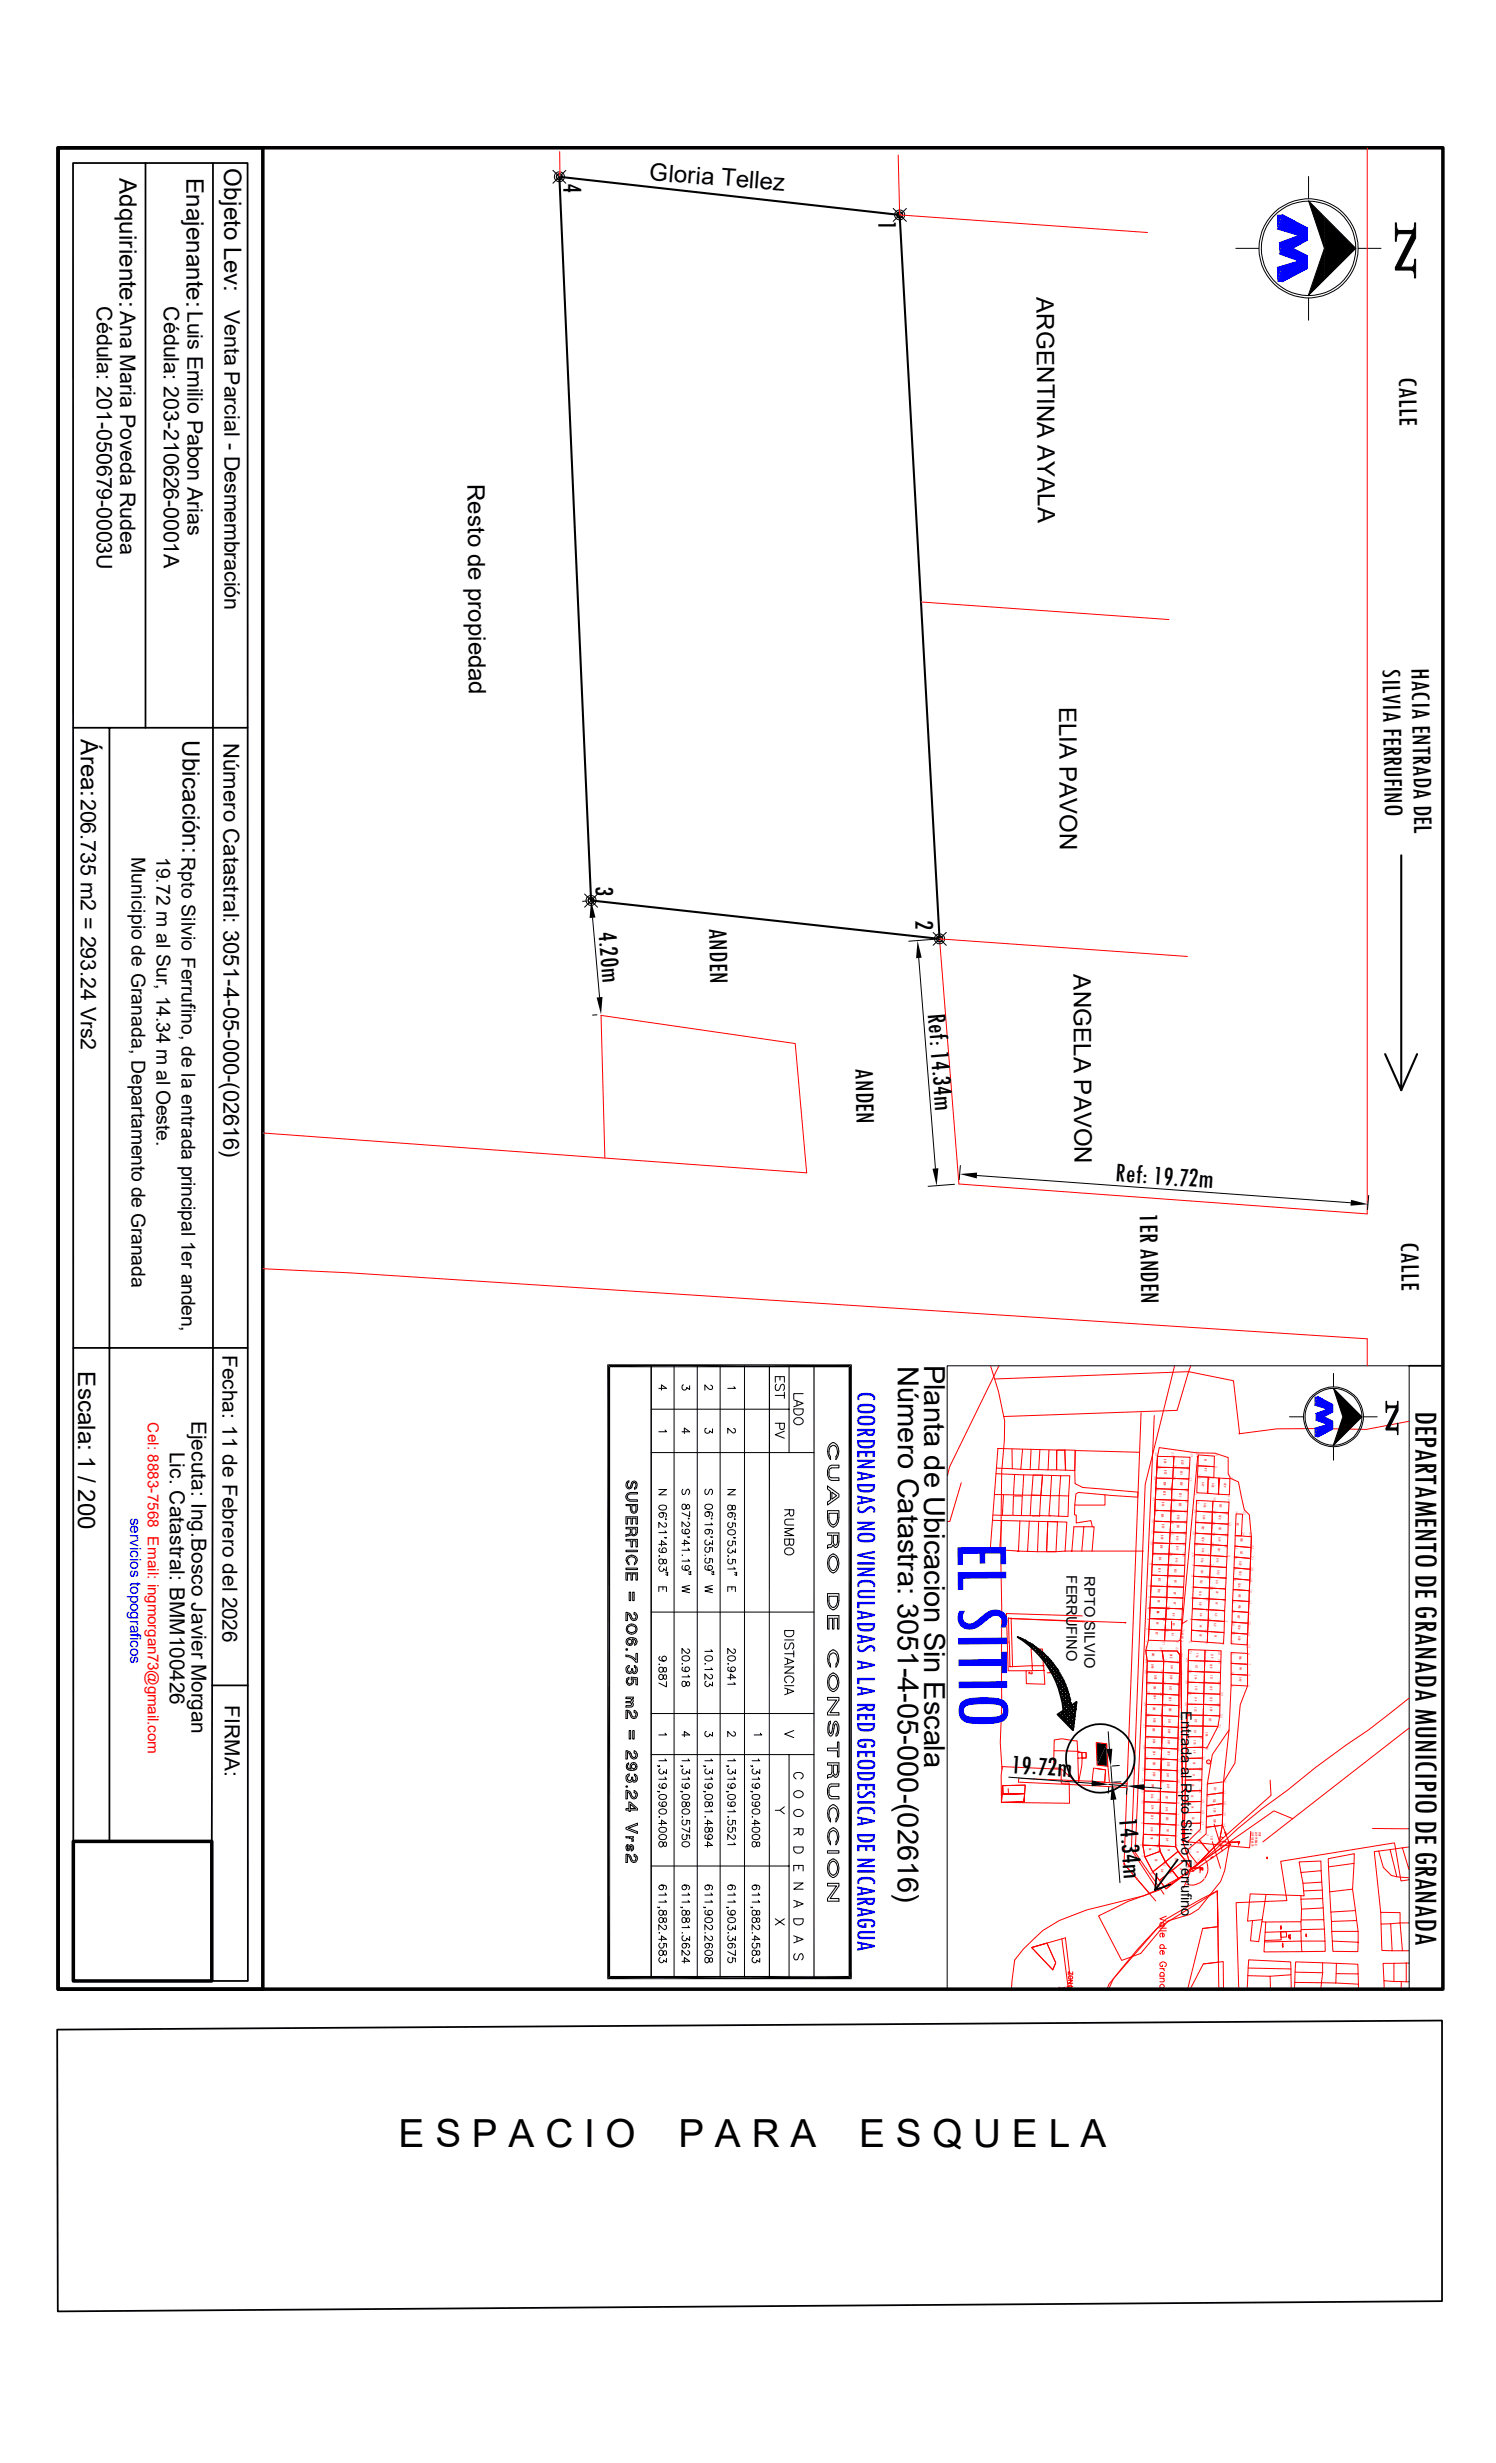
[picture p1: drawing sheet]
<svg xmlns="http://www.w3.org/2000/svg" width="216mm" height="356mm" viewBox="0 0 216 356" stroke-linecap="round" stroke-linejoin="round" font-family="sans-serif">
<defs><g id="words">
<text font-size="11.3" fill="#00f" x="138.2" y="222.6" transform="rotate(90 138.2 222.6)">EL SITIO</text>
<g font-size="5.6">
<text x="57.5" y="310">E S P A C I O</text>
<text x="97.9" y="310">P A R A</text>
<text x="124" y="310">E S Q U E L A</text>
</g>
<text font-size="4.8" x="204.3" y="203.7" transform="rotate(90 204.3 203.7)">DEPARTAMENTO DE GRANADA MUNICIPIO DE GRANADA</text>
<g font-size="4.2">
<text x="129.6" y="197.2" transform="rotate(90 129.6 197.2)">Número Catastra: 3051-4-05-000-(02616)</text>
<text x="133.4" y="197" transform="rotate(90 133.4 197)">Planta de Ubicacion Sin Escala</text>
</g>
<g font-size="4">
<text x="81.3" y="26.5" transform="rotate(90 81.3 26.5)">4</text>
<text x="126.8" y="31.7" transform="rotate(90 126.8 31.7)">1</text>
<text x="201.9" y="54.4" transform="rotate(89 201.9 54.4)">CALLE</text>
<text x="199.5" y="96.6" transform="rotate(89 199.5 96.6)">SILVIA FERRUFINO</text>
<text x="203.7" y="96.4" transform="rotate(89 203.7 96.4)">HACIA ENTRADA DEL</text>
<text x="85.9" y="127.8" transform="rotate(90 85.9 127.8)">3</text>
<text x="86.4" y="134.5" transform="rotate(85 86.4 134.5)">4.20m</text>
<text x="102.4" y="133.9" transform="rotate(89 102.4 133.9)">ANDEN</text>
<text x="132.1" y="132.8" transform="rotate(90 132.1 132.8)">2</text>
<text x="133.9" y="146.3" transform="rotate(86 133.9 146.3)">Ref: 14.34m</text>
<text x="123.5" y="154.2" transform="rotate(89 123.5 154.2)">ANDEN</text>
<text x="160.9" y="170.5" transform="rotate(4 160.9 170.5)">Ref: 19.72m</text>
<text x="164.5" y="175.2" transform="rotate(89 164.5 175.2)">1ER ANDEN</text>
<text x="202.2" y="179.3" transform="rotate(89 202.2 179.3)">CALLE</text>
<text x="145.8" y="255.9" transform="rotate(4 145.8 255.9)">19.72m</text>
<text x="161.5" y="262.5" transform="rotate(86 161.5 262.5)">14.34m</text>
</g>
<text font-size="4" fill="#00f" x="123.7" y="200.9" transform="rotate(90 123.7 200.9)">COORDENADAS NO VINCULADAS A LA RED GEODESICA DE NICARAGUA</text>
<g font-size="3.5">
<text x="17.2" y="25.7" transform="rotate(90 17.2 25.7)">Adquiriente:</text>
<text x="26.9" y="25.7" transform="rotate(90 26.9 25.7)">Enajenante:</text>
<text x="32.3" y="24.3" transform="rotate(90 32.3 24.3)">Objeto Lev:</text>
<text x="93.6" y="26" transform="rotate(4 93.6 26)">Gloria Tellez</text>
<text x="149.6" y="42.9" transform="rotate(90 149.6 42.9)">ARGENTINA AYALA</text>
<text x="67.5" y="69.8" transform="rotate(90 67.5 69.8)">Resto de propiedad</text>
<text x="11.7" y="106.7" transform="rotate(90 11.7 106.7)">Área:</text>
<text x="26.3" y="106.8" transform="rotate(90 26.3 106.8)">Ubicación:</text>
<text x="152.9" y="102" transform="rotate(90 152.9 102)">ELIA PAVON</text>
<text x="154.9" y="140.7" transform="rotate(90 154.9 140.7)">ANGELA PAVON</text>
<text x="11.3" y="198" transform="rotate(90 11.3 198)">Escala: 1 / 200</text>
</g>
<text font-size="3.2" x="32.3" y="107.3" transform="rotate(90 32.3 107.3)">Número Catastral: 3051-4-05-000-(02616)</text>
<g font-size="3.1">
<text x="14" y="44.2" transform="rotate(90 14 44.2)">Cédula: 201-050679-0003U</text>
<text x="17.4" y="44.8" transform="rotate(90 17.4 44.8)">Ana Maria Poveda Rudea</text>
<text x="23.7" y="44.2" transform="rotate(90 23.7 44.2)">Cédula: 203-210626-0001A</text>
<text x="27.1" y="44.8" transform="rotate(90 27.1 44.8)">Luis Emilio Pabon Arias</text>
<text x="32.4" y="44.7" transform="rotate(90 32.4 44.7)">Venta Parcial - Desmembración</text>
<text x="11.7" y="115.3" transform="rotate(90 11.7 115.3)">206.735 m2 = 293.24 Vrs2</text>
</g>
<g font-size="3">
<text x="32.1" y="195.6" transform="rotate(90 32.1 195.6)">Fecha: 11 de Febrero del 2026</text>
<text x="24.5" y="209.6" transform="rotate(90 24.5 209.6)">Lic. Catastral: BMM100426</text>
<text x="27.6" y="205.1" transform="rotate(90 27.6 205.1)">Ejecuta: Ing.Bosco Javier Morgan</text>
<text x="32.4" y="246.2" transform="rotate(90 32.4 246.2)">FIRMA:</text>
</g>
<g font-size="2.8">
<text x="19" y="123.8" transform="rotate(90 19 123.8)">Municipio de Granada, Departamento de Granada</text>
<text x="22.6" y="123.7" transform="rotate(90 22.6 123.7)">19.72 m al Sur, 14.34 m al Oeste.</text>
<text x="26.2" y="123.7" transform="rotate(90 26.2 123.7)">Rpto Silvio Ferrufino, de la entrada principal 1er anden,</text>
</g>
<text font-size="2.2" fill="#f00" x="21.3" y="205.4" transform="rotate(90 21.3 205.4)">Cel: 8883-7568 Email: ingmorgan73@gmail.com</text>
<text font-size="2.2" fill="#00f" x="18.8" y="219.1" transform="rotate(90 18.8 219.1)">servicios topograficos</text>
<g font-size="2.1">
<text x="153.9" y="227.5" transform="rotate(90 153.9 227.5)">FERRUFINO</text>
<text x="156.5" y="227.5" transform="rotate(90 156.5 227.5)">RPTO SILVIO</text>
<text x="170.5" y="247.1" transform="rotate(90 170.5 247.1)">Entrada al Rpto Silvio Ferrufino</text>
</g>
<g font-size=".5" fill="#f00">
<text x="166.8" y="209.7" transform="rotate(90 166.8 209.7)">18</text>
<text x="169.1" y="209.7" transform="rotate(90 169.1 209.7)">20</text>
<text x="171.9" y="209.8" transform="rotate(90 171.9 209.8)">19</text>
<text x="172.6" y="209.5" transform="rotate(90 172.6 209.5)">10</text>
<text x="175.4" y="209.9" transform="rotate(90 175.4 209.9)">9</text>
<text x="166.6" y="213" transform="rotate(90 166.6 213)">16</text>
<text x="167" y="214.6" transform="rotate(90 167 214.6)">15</text>
<text x="167.1" y="211.5" transform="rotate(90 167.1 211.5)">17</text>
<text x="167.9" y="215.3" transform="rotate(90 167.9 215.3)">B28</text>
<text x="168" y="213.9" transform="rotate(90 168 213.9)">B30</text>
<text x="168" y="210.7" transform="rotate(90 168 210.7)">B34</text>
<text x="168.1" y="212.2" transform="rotate(90 168.1 212.2)">B32</text>
<text x="168.9" y="214.7" transform="rotate(90 168.9 214.7)">23</text>
<text x="169.4" y="213.1" transform="rotate(90 169.4 213.1)">22</text>
<text x="169.5" y="211.6" transform="rotate(90 169.5 211.6)">21</text>
<text x="170.2" y="215.6" transform="rotate(93 170.2 215.6)">B27</text>
<text x="170.4" y="213.9" transform="rotate(93 170.4 213.9)">B29</text>
<text x="170.4" y="212.4" transform="rotate(93 170.4 212.4)">B31</text>
<text x="170.5" y="210.9" transform="rotate(93 170.5 210.9)">B33</text>
<text x="171.2" y="214.8" transform="rotate(90 171.2 214.8)">16</text>
<text x="171.4" y="211.7" transform="rotate(90 171.4 211.7)">18</text>
<text x="171.7" y="213.2" transform="rotate(90 171.7 213.2)">17</text>
<text x="172.4" y="215.5" transform="rotate(90 172.4 215.5)">1</text>
<text x="172.6" y="211.3" transform="rotate(90 172.6 211.3)">11</text>
<text x="173" y="212.9" transform="rotate(90 173 212.9)">12</text>
<text x="173.5" y="214" transform="rotate(93 173.5 214)">A27</text>
<text x="173.8" y="210.6" transform="rotate(93 173.8 210.6)">R1</text>
<text x="173.9" y="212" transform="rotate(93 173.9 212)">R2</text>
<text x="174.1" y="215.3" transform="rotate(90 174.1 215.3)">2</text>
<text x="174.4" y="213.3" transform="rotate(90 174.4 213.3)">B</text>
<text x="174.8" y="213.3" transform="rotate(90 174.8 213.3)">7</text>
<text x="174.9" y="214.2" transform="rotate(93 174.9 214.2)">A28</text>
<text x="175.4" y="211.6" transform="rotate(90 175.4 211.6)">8</text>
<text x="175.7" y="215.4" transform="rotate(90 175.7 215.4)">3</text>
<text x="175.8" y="213.4" transform="rotate(90 175.8 213.4)">6</text>
<text x="176.7" y="214.1" transform="rotate(93 176.7 214.1)">A29</text>
<text x="177.2" y="215.8" transform="rotate(90 177.2 215.8)">4</text>
<text x="177.6" y="213.2" transform="rotate(90 177.6 213.2)">5</text>
<text x="166.2" y="220.9" transform="rotate(90 166.2 220.9)">11</text>
<text x="166.3" y="219.3" transform="rotate(90 166.3 219.3)">12</text>
<text x="166.4" y="216.2" transform="rotate(90 166.4 216.2)">14</text>
<text x="166.8" y="217.7" transform="rotate(90 166.8 217.7)">13</text>
<text x="167.6" y="221.7" transform="rotate(90 167.6 221.7)">B20</text>
<text x="167.6" y="218.6" transform="rotate(90 167.6 218.6)">B24</text>
<text x="167.7" y="216.9" transform="rotate(90 167.7 216.9)">B26</text>
<text x="167.7" y="220" transform="rotate(90 167.7 220)">B22</text>
<text x="169" y="221" transform="rotate(90 169 221)">27</text>
<text x="169.1" y="219.4" transform="rotate(90 169.1 219.4)">26</text>
<text x="169.2" y="217.8" transform="rotate(90 169.2 217.8)">25</text>
<text x="169.2" y="216.3" transform="rotate(90 169.2 216.3)">24</text>
<text x="169.8" y="221.8" transform="rotate(93 169.8 221.8)">B19</text>
<text x="169.9" y="220.1" transform="rotate(93 169.9 220.1)">B21</text>
<text x="169.9" y="218.8" transform="rotate(93 169.9 218.8)">B23</text>
<text x="170.2" y="216.9" transform="rotate(93 170.2 216.9)">B25</text>
<text x="170.9" y="221" transform="rotate(90 170.9 221)">12</text>
<text x="171" y="219.5" transform="rotate(90 171 219.5)">13</text>
<text x="171" y="217.9" transform="rotate(90 171 217.9)">14</text>
<text x="171.1" y="216.4" transform="rotate(90 171.1 216.4)">15</text>
<text x="172.2" y="221" transform="rotate(90 172.2 221)">12</text>
<text x="172.3" y="217.9" transform="rotate(90 172.3 217.9)">14</text>
<text x="172.7" y="219.5" transform="rotate(90 172.7 219.5)">13</text>
<text x="172.8" y="216.6" transform="rotate(90 172.8 216.6)">15</text>
<text x="173.5" y="220.3" transform="rotate(93 173.5 220.3)">A2</text>
<text x="173.5" y="221.9" transform="rotate(93 173.5 221.9)">A20</text>
<text x="173.6" y="218.8" transform="rotate(93 173.6 218.8)">A24</text>
<text x="173.8" y="217" transform="rotate(93 173.8 217)">A26</text>
<text x="175" y="221.2" transform="rotate(90 175 221.2)">19</text>
<text x="175" y="219.6" transform="rotate(90 175 219.6)">18</text>
<text x="175.1" y="218" transform="rotate(90 175.1 218)">17</text>
<text x="175.2" y="216.1" transform="rotate(90 175.2 216.1)">16</text>
<text x="175.9" y="221.9" transform="rotate(93 175.9 221.9)">A19</text>
<text x="176" y="218.7" transform="rotate(93 176 218.7)">A23</text>
<text x="176" y="220.4" transform="rotate(93 176 220.4)">A21</text>
<text x="176" y="217.1" transform="rotate(93 176 217.1)">A25</text>
<text x="176.9" y="221.3" transform="rotate(90 176.9 221.3)">11</text>
<text x="177" y="218.1" transform="rotate(90 177 218.1)">13</text>
<text x="177.2" y="216.3" transform="rotate(90 177.2 216.3)">14</text>
<text x="177.4" y="219.7" transform="rotate(90 177.4 219.7)">12</text>
<text x="178.3" y="218.2" transform="rotate(90 178.3 218.2)">1</text>
<text x="178.3" y="221.7" transform="rotate(90 178.3 221.7)">2</text>
<text x="178.5" y="219.9" transform="rotate(93 178.5 219.9)">R3</text>
<text x="179.3" y="221.2" transform="rotate(90 179.3 221.2)">24</text>
<text x="179.5" y="218.2" transform="rotate(90 179.5 218.2)">25</text>
<text x="180.3" y="221.2" transform="rotate(90 180.3 221.2)">23</text>
<text x="165.9" y="225.7" transform="rotate(90 165.9 225.7)">8</text>
<text x="166.1" y="222.4" transform="rotate(90 166.1 222.4)">10</text>
<text x="166.3" y="227.3" transform="rotate(90 166.3 227.3)">7</text>
<text x="166.5" y="224.1" transform="rotate(90 166.5 224.1)">9</text>
<text x="167.2" y="226.4" transform="rotate(90 167.2 226.4)">B14</text>
<text x="167.2" y="227.8" transform="rotate(90 167.2 227.8)">B12</text>
<text x="167.3" y="224.7" transform="rotate(90 167.3 224.7)">B16</text>
<text x="167.5" y="223" transform="rotate(90 167.5 223)">B18</text>
<text x="168.7" y="227.2" transform="rotate(90 168.7 227.2)">31</text>
<text x="168.8" y="225.6" transform="rotate(90 168.8 225.6)">30</text>
<text x="168.9" y="224.1" transform="rotate(90 168.9 224.1)">29</text>
<text x="168.9" y="222.5" transform="rotate(90 168.9 222.5)">28</text>
<text x="169.5" y="226.5" transform="rotate(93 169.5 226.5)">B13</text>
<text x="169.7" y="224.9" transform="rotate(93 169.7 224.9)">B15</text>
<text x="169.8" y="223.3" transform="rotate(93 169.8 223.3)">B17</text>
<text x="170.6" y="227.4" transform="rotate(90 170.6 227.4)">8</text>
<text x="170.7" y="225.9" transform="rotate(90 170.7 225.9)">9</text>
<text x="170.7" y="224.1" transform="rotate(90 170.7 224.1)">10</text>
<text x="170.8" y="222.6" transform="rotate(90 170.8 222.6)">11</text>
<text x="171.9" y="227.4" transform="rotate(90 171.9 227.4)">8</text>
<text x="172" y="225.8" transform="rotate(90 172 225.8)">9</text>
<text x="172.1" y="224.1" transform="rotate(90 172.1 224.1)">10</text>
<text x="172.6" y="222.6" transform="rotate(90 172.6 222.6)">11</text>
<text x="173.4" y="226.6" transform="rotate(93 173.4 226.6)">A14</text>
<text x="173.4" y="225" transform="rotate(93 173.4 225)">A16</text>
<text x="173.5" y="223.6" transform="rotate(93 173.5 223.6)">A18</text>
<text x="174.3" y="227.4" transform="rotate(90 174.3 227.4)">23</text>
<text x="174.4" y="224.3" transform="rotate(90 174.4 224.3)">21</text>
<text x="174.8" y="225.8" transform="rotate(90 174.8 225.8)">22</text>
<text x="174.9" y="222.7" transform="rotate(90 174.9 222.7)">20</text>
<text x="175.6" y="225" transform="rotate(93 175.6 225)">A15</text>
<text x="175.7" y="226.7" transform="rotate(93 175.7 226.7)">A13</text>
<text x="175.8" y="223.5" transform="rotate(93 175.8 223.5)">A17</text>
<text x="176.6" y="227.7" transform="rotate(90 176.6 227.7)">7</text>
<text x="176.7" y="226.1" transform="rotate(90 176.7 226.1)">8</text>
<text x="176.8" y="222.9" transform="rotate(90 176.8 222.9)">10</text>
<text x="177.2" y="224.6" transform="rotate(90 177.2 224.6)">9</text>
<text x="178.1" y="227.9" transform="rotate(90 178.1 227.9)">6</text>
<text x="178.1" y="226.3" transform="rotate(90 178.1 226.3)">5</text>
<text x="178.2" y="224.8" transform="rotate(90 178.2 224.8)">4</text>
<text x="178.3" y="223.3" transform="rotate(90 178.3 223.3)">3</text>
<text x="178.9" y="226.8" transform="rotate(93 178.9 226.8)">A33</text>
<text x="178.9" y="225.4" transform="rotate(93 178.9 225.4)">A32</text>
<text x="179" y="223.9" transform="rotate(93 179 223.9)">A31</text>
<text x="179.1" y="222" transform="rotate(93 179.1 222)">A30</text>
<text x="180.4" y="227.8" transform="rotate(90 180.4 227.8)">19</text>
<text x="180.6" y="226.3" transform="rotate(90 180.6 226.3)">20</text>
<text x="180.6" y="224.7" transform="rotate(90 180.6 224.7)">21</text>
<text x="180.7" y="223.1" transform="rotate(90 180.7 223.1)">22</text>
<text x="165.6" y="233.5" transform="rotate(90 165.6 233.5)">3</text>
<text x="165.6" y="232" transform="rotate(90 165.6 232)">4</text>
<text x="165.8" y="230.4" transform="rotate(90 165.8 230.4)">5</text>
<text x="165.8" y="228.8" transform="rotate(90 165.8 228.8)">6</text>
<text x="167" y="232.6" transform="rotate(93 167 232.6)">B6</text>
<text x="167.1" y="231" transform="rotate(93 167.1 231)">B8</text>
<text x="167.2" y="229.4" transform="rotate(93 167.2 229.4)">B10</text>
<text x="167.9" y="233.5" transform="rotate(90 167.9 233.5)">35</text>
<text x="168.1" y="230.3" transform="rotate(90 168.1 230.3)">33</text>
<text x="168.5" y="231.9" transform="rotate(90 168.5 231.9)">34</text>
<text x="168.6" y="228.8" transform="rotate(90 168.6 228.8)">32</text>
<text x="169.3" y="233" transform="rotate(93 169.3 233)">B5</text>
<text x="169.4" y="229.8" transform="rotate(93 169.4 229.8)">B9</text>
<text x="169.4" y="231.3" transform="rotate(93 169.4 231.3)">B7</text>
<text x="169.5" y="228.1" transform="rotate(93 169.5 228.1)">B11</text>
<text x="170.3" y="233.7" transform="rotate(90 170.3 233.7)">4</text>
<text x="170.3" y="232.1" transform="rotate(90 170.3 232.1)">5</text>
<text x="170.4" y="230.5" transform="rotate(90 170.4 230.5)">6</text>
<text x="170.5" y="229" transform="rotate(90 170.5 229)">7</text>
<text x="171.7" y="233.7" transform="rotate(90 171.7 233.7)">4</text>
<text x="171.9" y="230.5" transform="rotate(90 171.9 230.5)">6</text>
<text x="171.9" y="229" transform="rotate(90 171.9 229)">7</text>
<text x="172.2" y="232.1" transform="rotate(90 172.2 232.1)">5</text>
<text x="173.1" y="229.7" transform="rotate(93 173.1 229.7)">A10</text>
<text x="173.1" y="231.3" transform="rotate(93 173.1 231.3)">A8</text>
<text x="173.2" y="233" transform="rotate(93 173.2 233)">A6</text>
<text x="173.2" y="228.1" transform="rotate(93 173.2 228.1)">A12</text>
<text x="174.1" y="232.1" transform="rotate(90 174.1 232.1)">26</text>
<text x="174.2" y="230.5" transform="rotate(90 174.2 230.5)">25</text>
<text x="174.5" y="233.7" transform="rotate(90 174.5 233.7)">27</text>
<text x="174.7" y="229" transform="rotate(90 174.7 229)">24</text>
<text x="175.4" y="232.9" transform="rotate(93 175.4 232.9)">A5</text>
<text x="175.5" y="231.3" transform="rotate(93 175.5 231.3)">A7</text>
<text x="175.5" y="229.7" transform="rotate(93 175.5 229.7)">A9</text>
<text x="175.5" y="228.2" transform="rotate(93 175.5 228.2)">A11</text>
<text x="176.5" y="232.4" transform="rotate(90 176.5 232.4)">4</text>
<text x="176.5" y="230.8" transform="rotate(90 176.5 230.8)">5</text>
<text x="176.6" y="229.3" transform="rotate(90 176.6 229.3)">6</text>
<text x="176.9" y="234" transform="rotate(90 176.9 234)">3</text>
<text x="177.9" y="232.6" transform="rotate(90 177.9 232.6)">9</text>
<text x="178" y="231.1" transform="rotate(90 178 231.1)">8</text>
<text x="178" y="229.5" transform="rotate(90 178 229.5)">7</text>
<text x="178.7" y="233.1" transform="rotate(93 178.7 233.1)">A37</text>
<text x="178.8" y="228.5" transform="rotate(93 178.8 228.5)">A34</text>
<text x="178.8" y="230.1" transform="rotate(93 178.8 230.1)">A35</text>
<text x="178.8" y="231.7" transform="rotate(93 178.8 231.7)">A36</text>
<text x="180.2" y="232.5" transform="rotate(90 180.2 232.5)">16</text>
<text x="180.3" y="231" transform="rotate(90 180.3 231)">17</text>
<text x="180.4" y="229.4" transform="rotate(90 180.4 229.4)">18</text>
<text x="165.3" y="239.5" transform="rotate(90 165.3 239.5)">23</text>
<text x="165.3" y="237.7" transform="rotate(90 165.3 237.7)">24</text>
<text x="165.4" y="236.8" transform="rotate(90 165.4 236.8)">1</text>
<text x="165.5" y="235.1" transform="rotate(90 165.5 235.1)">2</text>
<text x="166.3" y="238.6" transform="rotate(90 166.3 238.6)">D42</text>
<text x="166.8" y="235.7" transform="rotate(93 166.8 235.7)">B2</text>
<text x="166.9" y="234.2" transform="rotate(93 166.9 234.2)">B4</text>
<text x="167.4" y="237.7" transform="rotate(90 167.4 237.7)">24</text>
<text x="167.8" y="236.9" transform="rotate(90 167.8 236.9)">37</text>
<text x="168.1" y="239.5" transform="rotate(90 168.1 239.5)">25</text>
<text x="168.3" y="235" transform="rotate(90 168.3 235)">36</text>
<text x="168.9" y="238.8" transform="rotate(90 168.9 238.8)">D43</text>
<text x="169.1" y="235.8" transform="rotate(93 169.1 235.8)">B1</text>
<text x="169.3" y="234.3" transform="rotate(93 169.3 234.3)">B3</text>
<text x="169.7" y="237.8" transform="rotate(90 169.7 237.8)">23</text>
<text x="169.8" y="236.9" transform="rotate(90 169.8 236.9)">1</text>
<text x="170" y="239.7" transform="rotate(90 170 239.7)">21</text>
<text x="170.4" y="238.6" transform="rotate(90 170.4 238.6)">22</text>
<text x="170.5" y="235.5" transform="rotate(90 170.5 235.5)">GPS Nº 12</text>
<text x="170.6" y="235.2" transform="rotate(90 170.6 235.2)">3</text>
<text x="171.2" y="239.4" transform="rotate(90 171.2 239.4)">20</text>
<text x="171.6" y="236.9" transform="rotate(90 171.6 236.9)">2</text>
<text x="171.7" y="238.2" transform="rotate(90 171.7 238.2)">21</text>
<text x="172.1" y="235.2" transform="rotate(90 172.1 235.2)">3</text>
<text x="172.7" y="238.7" transform="rotate(93 172.7 238.7)">C18</text>
<text x="173.2" y="235.9" transform="rotate(93 173.2 235.9)">A2</text>
<text x="173.2" y="234.6" transform="rotate(93 173.2 234.6)">A4</text>
<text x="173.9" y="238.3" transform="rotate(90 173.9 238.3)">1</text>
<text x="174" y="235.2" transform="rotate(90 174 235.2)">28</text>
<text x="174" y="239.7" transform="rotate(90 174 239.7)">2</text>
<text x="174.1" y="237.1" transform="rotate(90 174.1 237.1)">1</text>
<text x="174.8" y="238.8" transform="rotate(90 174.8 238.8)">C19</text>
<text x="175.2" y="234.4" transform="rotate(93 175.2 234.4)">A3</text>
<text x="175.3" y="236" transform="rotate(93 175.3 236)">A1</text>
<text x="175.8" y="238.4" transform="rotate(90 175.8 238.4)">28</text>
<text x="175.8" y="239.6" transform="rotate(90 175.8 239.6)">27</text>
<text x="176.4" y="235.5" transform="rotate(90 176.4 235.5)">2</text>
<text x="176.4" y="237.3" transform="rotate(90 176.4 237.3)">A</text>
<text x="177.7" y="238.6" transform="rotate(90 177.7 238.6)">1</text>
<text x="177.7" y="239.8" transform="rotate(90 177.7 239.8)">2</text>
<text x="177.8" y="236.8" transform="rotate(90 177.8 236.8)">12</text>
<text x="177.9" y="234.2" transform="rotate(90 177.9 234.2)">10</text>
<text x="177.9" y="235.4" transform="rotate(90 177.9 235.4)">11</text>
<text x="178.8" y="236.3" transform="rotate(93 178.8 236.3)">A39</text>
<text x="178.8" y="234.6" transform="rotate(93 178.8 234.6)">A38</text>
<text x="178.9" y="239" transform="rotate(93 178.9 239)">A40</text>
<text x="180.1" y="238.7" transform="rotate(90 180.1 238.7)">8</text>
<text x="180.1" y="235.6" transform="rotate(90 180.1 235.6)">14</text>
<text x="180.1" y="237.3" transform="rotate(90 180.1 237.3)">13</text>
<text x="180.2" y="234" transform="rotate(90 180.2 234)">15</text>
<text x="165.1" y="245.8" transform="rotate(90 165.1 245.8)">19</text>
<text x="165.3" y="241.1" transform="rotate(90 165.3 241.1)">22</text>
<text x="165.6" y="242.6" transform="rotate(90 165.6 242.6)">21</text>
<text x="165.6" y="244.2" transform="rotate(90 165.6 244.2)">20</text>
<text x="166.2" y="240.3" transform="rotate(90 166.2 240.3)">D40</text>
<text x="166.5" y="243.4" transform="rotate(90 166.5 243.4)">D36</text>
<text x="166.5" y="244.7" transform="rotate(90 166.5 244.7)">D34</text>
<text x="166.6" y="241.8" transform="rotate(90 166.6 241.8)">D38</text>
<text x="167.5" y="244.3" transform="rotate(90 167.5 244.3)">28</text>
<text x="167.6" y="241.2" transform="rotate(90 167.6 241.2)">26</text>
<text x="167.9" y="245.8" transform="rotate(90 167.9 245.8)">29</text>
<text x="168" y="242.7" transform="rotate(90 168 242.7)">27</text>
<text x="168.7" y="245" transform="rotate(90 168.7 245)">D35</text>
<text x="168.8" y="243.4" transform="rotate(90 168.8 243.4)">D37</text>
<text x="168.9" y="241.9" transform="rotate(90 168.9 241.9)">D39</text>
<text x="169" y="240.4" transform="rotate(90 169 240.4)">D41</text>
<text x="169.9" y="242.9" transform="rotate(90 169.9 242.9)">19</text>
<text x="170.1" y="245.9" transform="rotate(90 170.1 245.9)">17</text>
<text x="170.2" y="244.4" transform="rotate(90 170.2 244.4)">18</text>
<text x="170.3" y="241.3" transform="rotate(90 170.3 241.3)">20</text>
<text x="171.1" y="245.7" transform="rotate(90 171.1 245.7)">16</text>
<text x="171.1" y="242.6" transform="rotate(90 171.1 242.6)">18</text>
<text x="171.5" y="244.1" transform="rotate(90 171.5 244.1)">17</text>
<text x="171.6" y="241" transform="rotate(90 171.6 241)">19</text>
<text x="172.5" y="241.9" transform="rotate(90 172.5 241.9)">C16</text>
<text x="172.5" y="245" transform="rotate(90 172.5 245)">C14</text>
<text x="172.5" y="243.4" transform="rotate(90 172.5 243.4)">C15</text>
<text x="172.5" y="240.4" transform="rotate(90 172.5 240.4)">C17</text>
<text x="173.4" y="244.3" transform="rotate(90 173.4 244.3)">5</text>
<text x="173.5" y="241.2" transform="rotate(90 173.5 241.2)">3</text>
<text x="173.9" y="245.9" transform="rotate(90 173.9 245.9)">6</text>
<text x="173.9" y="242.8" transform="rotate(90 173.9 242.8)">4</text>
<text x="174.7" y="240.2" transform="rotate(90 174.7 240.2)">C20</text>
<text x="174.7" y="243.4" transform="rotate(90 174.7 243.4)">C22</text>
<text x="174.7" y="245" transform="rotate(90 174.7 245)">C23</text>
<text x="174.7" y="241.9" transform="rotate(90 174.7 241.9)">C21</text>
<text x="175.8" y="245.9" transform="rotate(90 175.8 245.9)">23</text>
<text x="175.8" y="242.7" transform="rotate(90 175.8 242.7)">25</text>
<text x="175.9" y="241.2" transform="rotate(90 175.9 241.2)">26</text>
<text x="176.2" y="244.3" transform="rotate(90 176.2 244.3)">24</text>
<text x="177.7" y="243.3" transform="rotate(90 177.7 243.3)">4</text>
<text x="177.7" y="241.3" transform="rotate(90 177.7 241.3)">3</text>
<text x="178.9" y="242.1" transform="rotate(93 178.9 242.1)">A42</text>
<text x="178.9" y="240.6" transform="rotate(93 178.9 240.6)">A41</text>
<text x="180.1" y="243.3" transform="rotate(90 180.1 243.3)">5</text>
<text x="180.2" y="240.1" transform="rotate(90 180.2 240.1)">7</text>
<text x="180.2" y="241.6" transform="rotate(90 180.2 241.6)">6</text>
<text x="165" y="252" transform="rotate(90 165 252)">15</text>
<text x="165" y="248.9" transform="rotate(90 165 248.9)">17</text>
<text x="165.5" y="250.4" transform="rotate(90 165.5 250.4)">16</text>
<text x="165.6" y="247.3" transform="rotate(90 165.6 247.3)">18</text>
<text x="166.4" y="249.5" transform="rotate(90 166.4 249.5)">D28</text>
<text x="166.4" y="246.4" transform="rotate(90 166.4 246.4)">D32</text>
<text x="166.4" y="251.1" transform="rotate(90 166.4 251.1)">D26</text>
<text x="166.5" y="248.1" transform="rotate(90 166.5 248.1)">D30</text>
<text x="167.4" y="247.4" transform="rotate(90 167.4 247.4)">30</text>
<text x="167.8" y="250.5" transform="rotate(90 167.8 250.5)">32</text>
<text x="167.8" y="248.9" transform="rotate(90 167.8 248.9)">31</text>
<text x="168.5" y="251.3" transform="rotate(90 168.5 251.3)">D27</text>
<text x="168.6" y="249.7" transform="rotate(90 168.6 249.7)">D29</text>
<text x="168.6" y="248.2" transform="rotate(90 168.6 248.2)">D31</text>
<text x="168.7" y="246.5" transform="rotate(90 168.7 246.5)">D33</text>
<text x="170.1" y="249.1" transform="rotate(90 170.1 249.1)">15</text>
<text x="170.1" y="250.6" transform="rotate(90 170.1 250.6)">14</text>
<text x="170.2" y="247.5" transform="rotate(90 170.2 247.5)">16</text>
<text x="170.9" y="252" transform="rotate(90 170.9 252)">12</text>
<text x="171" y="248.9" transform="rotate(90 171 248.9)">14</text>
<text x="171.4" y="250.4" transform="rotate(90 171.4 250.4)">13</text>
<text x="171.4" y="247.3" transform="rotate(90 171.4 247.3)">15</text>
<text x="172.3" y="251.2" transform="rotate(90 172.3 251.2)">C10</text>
<text x="172.3" y="249.8" transform="rotate(90 172.3 249.8)">C11</text>
<text x="172.4" y="246.5" transform="rotate(90 172.4 246.5)">C13</text>
<text x="172.5" y="248.1" transform="rotate(90 172.5 248.1)">C12</text>
<text x="173.3" y="250.7" transform="rotate(90 173.3 250.7)">9</text>
<text x="173.3" y="249" transform="rotate(90 173.3 249)">8</text>
<text x="173.3" y="252" transform="rotate(90 173.3 252)">10</text>
<text x="173.8" y="247.5" transform="rotate(90 173.8 247.5)">7</text>
<text x="174" y="250.1" transform="rotate(90 174 250.1)">C26</text>
<text x="174.5" y="248" transform="rotate(90 174.5 248)">C25</text>
<text x="174.7" y="246.5" transform="rotate(90 174.7 246.5)">C24</text>
<text x="175.9" y="248.9" transform="rotate(90 175.9 248.9)">21</text>
<text x="176.1" y="247.4" transform="rotate(90 176.1 247.4)">22</text>
<text x="164.9" y="256.7" transform="rotate(90 164.9 256.7)">12</text>
<text x="164.9" y="255.1" transform="rotate(90 164.9 255.1)">13</text>
<text x="165.4" y="253.6" transform="rotate(90 165.4 253.6)">14</text>
<text x="166.2" y="257.5" transform="rotate(90 166.2 257.5)">D18</text>
<text x="166.4" y="252.8" transform="rotate(90 166.4 252.8)">D24</text>
<text x="166.4" y="254.4" transform="rotate(90 166.4 254.4)">D22</text>
<text x="166.4" y="255.8" transform="rotate(90 166.4 255.8)">D20</text>
<text x="167.2" y="255.2" transform="rotate(90 167.2 255.2)">35</text>
<text x="167.3" y="252.1" transform="rotate(90 167.3 252.1)">33</text>
<text x="167.7" y="256.8" transform="rotate(90 167.7 256.8)">36</text>
<text x="167.7" y="253.6" transform="rotate(90 167.7 253.6)">34</text>
<text x="168.4" y="256" transform="rotate(90 168.4 256)">D21</text>
<text x="168.4" y="257.6" transform="rotate(90 168.4 257.6)">D19</text>
<text x="168.5" y="254.4" transform="rotate(90 168.5 254.4)">D23</text>
<text x="168.6" y="252.8" transform="rotate(90 168.6 252.8)">D25</text>
<text x="169.9" y="255.3" transform="rotate(90 169.9 255.3)">11</text>
<text x="170" y="252.2" transform="rotate(90 170 252.2)">13</text>
<text x="170" y="256.9" transform="rotate(90 170 256.9)">10</text>
<text x="170.1" y="253.8" transform="rotate(90 170.1 253.8)">12</text>
<text x="170.8" y="256.8" transform="rotate(90 170.8 256.8)">9</text>
<text x="170.8" y="255.1" transform="rotate(90 170.8 255.1)">10</text>
<text x="170.9" y="253.6" transform="rotate(90 170.9 253.6)">11</text>
<text x="172" y="257.5" transform="rotate(90 172 257.5)">C6</text>
<text x="172.2" y="256.1" transform="rotate(90 172.2 256.1)">C7</text>
<text x="172.2" y="254.4" transform="rotate(90 172.2 254.4)">C8</text>
<text x="172.2" y="252.7" transform="rotate(90 172.2 252.7)">C9</text>
<text x="173" y="256.7" transform="rotate(90 173 256.7)">13</text>
<text x="173.1" y="255.1" transform="rotate(90 173.1 255.1)">12</text>
<text x="173.6" y="253.5" transform="rotate(90 173.6 253.5)">11</text>
<text x="174.1" y="252.1" transform="rotate(90 174.1 252.1)">20</text>
<text x="174.2" y="254.1" transform="rotate(90 174.2 254.1)">19</text>
<text x="174.4" y="257.2" transform="rotate(90 174.4 257.2)">1</text>
<text x="175.2" y="258" transform="rotate(93 175.2 258)">C27</text>
<text x="176.6" y="256.8" transform="rotate(90 176.6 256.8)">18</text>
<text x="164.8" y="263.1" transform="rotate(90 164.8 263.1)">8</text>
<text x="164.8" y="258.3" transform="rotate(90 164.8 258.3)">11</text>
<text x="164.8" y="259.8" transform="rotate(90 164.8 259.8)">10</text>
<text x="165.2" y="261.5" transform="rotate(90 165.2 261.5)">9</text>
<text x="166.1" y="263.8" transform="rotate(90 166.1 263.8)">D10</text>
<text x="166.1" y="259" transform="rotate(90 166.1 259)">D16</text>
<text x="166.1" y="262" transform="rotate(90 166.1 262)">D12</text>
<text x="166.2" y="260.6" transform="rotate(90 166.2 260.6)">D14</text>
<text x="167.1" y="259.6" transform="rotate(90 167.1 259.6)">38</text>
<text x="167.1" y="263" transform="rotate(90 167.1 263)">40</text>
<text x="167.1" y="261.5" transform="rotate(90 167.1 261.5)">39</text>
<text x="167.2" y="258.3" transform="rotate(90 167.2 258.3)">37</text>
<text x="168.3" y="259.3" transform="rotate(90 168.3 259.3)">D17</text>
<text x="168.3" y="260.9" transform="rotate(90 168.3 260.9)">D15</text>
<text x="168.3" y="262.3" transform="rotate(90 168.3 262.3)">D13</text>
<text x="169.9" y="261.7" transform="rotate(90 169.9 261.7)">7</text>
<text x="169.9" y="263.3" transform="rotate(90 169.9 263.3)">6</text>
<text x="169.9" y="258.6" transform="rotate(90 169.9 258.6)">9</text>
<text x="169.9" y="260.2" transform="rotate(90 169.9 260.2)">8</text>
<text x="170.6" y="263.1" transform="rotate(90 170.6 263.1)">5</text>
<text x="170.7" y="260" transform="rotate(90 170.7 260)">7</text>
<text x="171.1" y="261.5" transform="rotate(90 171.1 261.5)">6</text>
<text x="171.2" y="258.4" transform="rotate(90 171.2 258.4)">8</text>
<text x="171.9" y="259.1" transform="rotate(90 171.9 259.1)">C5</text>
<text x="171.9" y="260.7" transform="rotate(90 171.9 260.7)">C4</text>
<text x="172" y="262.3" transform="rotate(90 172 262.3)">C3</text>
<text x="173.1" y="258.2" transform="rotate(90 173.1 258.2)">14</text>
<text x="173.4" y="262.9" transform="rotate(90 173.4 262.9)">17</text>
<text x="173.5" y="259.8" transform="rotate(90 173.5 259.8)">15</text>
<text x="173.5" y="261.3" transform="rotate(90 173.5 261.3)">16</text>
<text x="174.1" y="262.2" transform="rotate(90 174.1 262.2)">4</text>
<text x="174.2" y="263.8" transform="rotate(90 174.2 263.8)">5</text>
<text x="174.2" y="260.7" transform="rotate(90 174.2 260.7)">3</text>
<text x="174.3" y="259.1" transform="rotate(90 174.3 259.1)">2</text>
<text x="175.1" y="259.7" transform="rotate(93 175.1 259.7)">C28</text>
<text x="175.2" y="261.1" transform="rotate(93 175.2 261.1)">C29</text>
<text x="175.2" y="262.6" transform="rotate(93 175.2 262.6)">C30</text>
<text x="176.6" y="258.5" transform="rotate(90 176.6 258.5)">17</text>
<text x="176.6" y="263.2" transform="rotate(90 176.6 263.2)">14</text>
<text x="176.6" y="261.6" transform="rotate(90 176.6 261.6)">15</text>
<text x="176.6" y="260.1" transform="rotate(90 176.6 260.1)">16</text>
<text x="164.5" y="266.2" transform="rotate(90 164.5 266.2)">6</text>
<text x="164.8" y="267.8" transform="rotate(90 164.8 267.8)">5</text>
<text x="165.1" y="264.7" transform="rotate(90 165.1 264.7)">7</text>
<text x="165.9" y="266.8" transform="rotate(90 165.9 266.8)">D6</text>
<text x="166.1" y="265.2" transform="rotate(90 166.1 265.2)">D8</text>
<text x="166.7" y="268.3" transform="rotate(90 166.7 268.3)">D5</text>
<text x="167" y="264.6" transform="rotate(90 167 264.6)">41</text>
<text x="167" y="266.2" transform="rotate(90 167 266.2)">42</text>
<text x="167.1" y="267" transform="rotate(90 167.1 267)">43</text>
<text x="167.6" y="269.9" transform="rotate(90 167.6 269.9)">D4</text>
<text x="167.9" y="268.8" transform="rotate(90 167.9 268.8)">44</text>
<text x="168.3" y="265.4" transform="rotate(90 168.3 265.4)">D9</text>
<text x="168.4" y="264" transform="rotate(90 168.4 264)">D11</text>
<text x="168.5" y="266.9" transform="rotate(90 168.5 266.9)">D7</text>
<text x="169.6" y="268.3" transform="rotate(90 169.6 268.3)">D2</text>
<text x="169.7" y="264.9" transform="rotate(90 169.7 264.9)">5</text>
<text x="169.7" y="266.3" transform="rotate(90 169.7 266.3)">4</text>
<text x="170.1" y="267.1" transform="rotate(90 170.1 267.1)">3</text>
<text x="170.3" y="269.6" transform="rotate(90 170.3 269.6)">D1</text>
<text x="170.8" y="264.6" transform="rotate(90 170.8 264.6)">GPS Nº 2</text>
<text x="170.9" y="265.3" transform="rotate(90 170.9 265.3)">43</text>
<text x="171.1" y="268.2" transform="rotate(90 171.1 268.2)">2</text>
<text x="171.2" y="266" transform="rotate(90 171.2 266)">2</text>
<text x="171.5" y="267.2" transform="rotate(90 171.5 267.2)">9</text>
<text x="171.6" y="269.6" transform="rotate(90 171.6 269.6)">1</text>
<text x="171.6" y="265.6" transform="rotate(90 171.6 265.6)">1</text>
<text x="171.6" y="266.8" transform="rotate(90 171.6 266.8)">8</text>
<text x="171.8" y="264" transform="rotate(93 171.8 264)">C2</text>
<text x="172.3" y="268.6" transform="rotate(90 172.3 268.6)">10</text>
<text x="172.7" y="267.3" transform="rotate(93 172.7 267.3)">C1</text>
<text x="172.9" y="268.2" transform="rotate(90 172.9 268.2)">11</text>
<text x="173" y="264.1" transform="rotate(90 173 264.1)">18</text>
<text x="173.1" y="265.5" transform="rotate(90 173.1 265.5)">7</text>
<text x="174.2" y="264.7" transform="rotate(90 174.2 264.7)">6</text>
<text x="174.4" y="266.7" transform="rotate(90 174.4 266.7)">12</text>
<text x="174.7" y="265.1" transform="rotate(93 174.7 265.1)">C31</text>
<text x="176" y="265.9" transform="rotate(90 176 265.9)">13</text>
<text x="180.6" y="264.4" transform="rotate(90 180.6 264.4)">1319158.6670</text>
<text x="181.1" y="264.4" transform="rotate(90 181.1 264.4)">611979.0863/</text>
<text x="181.7" y="264.4" transform="rotate(90 181.7 264.4)">SFO2</text>
<text x="166.1" y="270.2" transform="rotate(90 166.1 270.2)">4</text>
<text x="168.9" y="270" transform="rotate(90 168.9 270)">45</text>
</g>
<g font-size=".3" fill="#f00">
<text x="152.9" y="286.8" transform="rotate(-180 152.9 286.8)">1</text>
<text x="154.3" y="286.7" transform="rotate(-180 154.3 286.7)">2</text>
</g>
<g font-size=".2" fill="#f00">
<text x="171.3" y="269.5" transform="rotate(90 171.3 269.5)">141°</text>
<text x="172.2" y="269.7" transform="rotate(90 172.2 269.7)">158°</text>
<text x="173.7" y="271" transform="rotate(90 173.7 271)">147°</text>
</g>
</g></defs>
<g fill="none" stroke="#f00" stroke-width=".14">
<path d="M143 197.2l1.1 3.7 .9 4.2-.1 2.8-.3 4.5-.1 6.2 .1 27.7-.2 5.3 .2 3.9M171.8 197.2l-.3 .8-27.9 1.1M143.2 219.5l10.8 .3-.3 4.1M143.7 212.8l4 .1-.1 3-4.1-.1M143.8 212h2.3M144.6 219.6l-.3 4.1M144.7 218.8h1.4M144.7 218.1h.1M144.8 215.8l-.1 3-1.4-.1M144.9 204.5l25-.9 1.6-5.6 6.5 1.3 .9 7.7M146 209.2l.1 2.8 1.2 .1 .3-2.8M147.2 219.6l-.2 4.3"/>
<path d="M147.4 218.8l2.7 .1M147.7 212.9l2.8 .1-.3 2.9h-2.6M148.5 219.6l-.2 4.4M148.8 209.3l-.1 2.9-1.4-.1M149 218.9h2.6M149.9 219.6l-.2 4.4M150.1 209.3l-.2 2.9h-1.2M150.5 213h1.3l-.2 2.9h-1.4l-.2 3M151.2 219.7l-.2 4.3M151.4 209.3l-.1 2.9h-1.4M151.8 213l1.3 .1-.2 2.8h-1.3l-.2 2.9 1.4 .1 .1-3 1.3 .1 .2-2.9h-1.3M152.5 209.4l1.2-.1 .1 3-1.3-.1z"/>
<path d="M152.5 209.4v2.8h-1.2M153.7 209.4l-9.7-.3-1.1 14.5 4.1 .3M154.2 216l-.1 2.9h-1.3M155.1 217.3v1.4h.2v1.2l2.1-.4 .2 .9M155.2 209.4l-.1 2.9M155.2 209.4l9.3 .3M164.7 204l-2.5 65.1 4.6 5.3M172.6 219.8l2.3 .1-.1 1.6-2.3-.1zM172.6 218.2l2.4 .1-.1 1.6-2.3-.1zM172.8 213.2l1.6 .1-.1 2.3-1.6-.1zM172.9 211.6l2.3 .2v1.5l-2.4-.1zM172.9 210.1l2.4 .1-.1 1.6-2.3-.2z"/>
<path d="M174.4 213.3l1.5 .1v2.3l1.5 .1 .1-2.3-1.6-.1v2.3l-1.6-.1zM174.9 219.9l2.3 .1v1.6l-2.4-.1zM175 218.3l2.3 .1-.1 1.6-2.3-.1zM203.3 205.2l-6.1 1.2-6.7-.2-6.2 .1-5.5 .7M146.9 223.9l.1 .1M147 223.9l2.7 .1 4-.1M147 223.9h.1M147 223.9l-.1 .1M153.7 223.9h11.3M154.7 223.9l.3-3.5h1.4l-.3 3.5M156.4 220.4h1.5l-.3 3.5M165.4 238.3h2.3l.2 1.6 2.4 .1-.1 1.6-2.3-.1v-1.6l-2.3-.1z"/>
<path d="M167.7 238.3l2.2 .1 .4 .5-.6 27.7 .3 .7 2 2.5-1.9 1.5-1.9-2.5-.8-1.5-.1-.8 .6-26.6zM172 233.8l2.4 .1-.1 1.6-2.3-.1zM172.1 232.2l2.3 .2v1.5l-2.4-.1zM172.1 230.7l2.4 .1-.1 1.6-2.3-.2zM172.2 229.2l2.3 .1v1.5l-2.4-.1zM172.3 227.6l2.3 .1-.1 1.6-2.3-.1zM172.3 226l2.4 .1-.1 1.6-2.3-.1zM172.4 224.5l2.3 .1v1.5l-2.4-.1zM172.4 222.9l2.4 .1-.1 1.6-2.3-.1zM172.5 221.4l2.3 .1v1.5l-2.4-.1zM173.9 238.3h2.3v1.6l-2.3-.1zM174.4 233.9l2.3 .2v1.6l-2.4-.2z"/>
<path d="M174.4 232.4l2.3 .1v1.6l-2.3-.2zM174.5 230.8l2.3 .2-.1 1.5-2.3-.1zM174.5 229.3l2.4 .1-.1 1.6-2.3-.2zM174.6 227.7l2.4 .1-.1 1.6-2.4-.1zM174.7 226.1l2.3 .2v1.5l-2.4-.1zM174.7 224.6l2.4 .1-.1 1.6-2.3-.2zM174.8 223l2.3 .2v1.5l-2.4-.1zM174.8 221.5l2.4 .1-.1 1.6-2.3-.2zM178.3 221.7l-.1 1.5 2.4 .2-.1 1.6-2.4-.2v1.6l2.3 .2v1.5l-2.4-.2v1.6l2.3 .2v1.5l-2.4-.1-.1 1.5 2.4 .2-.1 1.6-2.3-.2-.1 1.6 2.3 .1v1.6l-2.3-.2v-1.5l2.3 .1 .1-1.5-2.3-.2v-1.6l2.4 .2 .1-1.6-2.4-.1 .1-1.6 2.3 .2 .1-1.6-2.4-.2 .1-1.5 2.3 .2 .1-1.6-2.4-.2 .1-1.6 2.4 .2v-1.5zM144.7 257.8l.1 1.2M165.2 257l2.3 .1v1.6l-2.4-.1zM165.2 255.4l2.4 .1-.1 1.6-2.3-.1z"/>
<path d="M177.7 240.2l2.3 .1v1.6l-2.3-.2zM177.7 241.7l2.3 .2v1.5l-2.3-.1zM203.3 249.5l-21.1 16.4M203.3 245.2l-5.9 4.6-3 2.1-4.5 3.2-4 3.3-3.8 2.8-3.5 2.8-3.3 3.1-3 2.6-3.1 2.2-4.1 1.8-8.3 2.1-3.9 1.5-2.4 1.4-2.8 2.7-1.3 1.6-.4 4.1M153.2 280l1 6.9M153.8 279.8l.8 7.3M164.9 266.4l2.4 .1 .1 .8-2.2 .8zM165.1 261.7l2.3 .1v1.6l-2.3-.1zM167.3 266.5l2.4 .1 .3 .7-1.8 1.5-.8-1.5zM167.4 278.1h.6M167.4 278.4h.9M167.4 278.8h.9"/>
<path d="M167.5 278.1a.31 .31 0 0 1 0-.5 .31 .31 0 0 1 .4 0 .31 .31 0 0 1 0 .5M167.8 279.1v.6a.31 .31 0 0 0 .2-.4 .31 .31 0 0 0-.3-.3 .31 .31 0 0 0-.3 .4l.1 .3M168.3 276.6l-.9 .4 .9 .4M170.7 265.9l-.3-29 .3 29 1.3 3.8M175 265.9l1.1 3.8M175.7 277.6v-4.6l.2 10.3-2.2 .2M175.8 278.2l-2.2 .2M182.1 277.5h.6M182.2 277.2l-.5 3.1-1.2-.1 .3-2.9M182.7 277.5h5v1.3l-5.1 .2zM182.7 273.5l-2.3-.1-.4 4 2.2-.2M182.8 268.1l.1 .1z"/>
<path d="M182.8 268.1h.1M182.8 268.3h.1M182.9 268.3l-.1 .1M182.9 268.2v.1M184.8 278.3l.1 .1h-.1M184.8 278.3h.1M184.9 278.1h.1M184.8 278.9h.8l.1 .8h-.8zM184.8 278h.1M184.9 278.2l-.1 .2M184.9 278.5h-.1M184.9 278.3v.1"/>
<path d="M184.9 278.2h-.1M185.6 278.9h-.8l.1 1.2-2.4 .1M186 279.4h.1l-.1 .1M186 279.8h.1M186 279.7h.1M186.1 279.5l-.1 .1M186.2 279.4h.1M186.1 279.5v.1M186.1 279.3h.1M186.1 279.7h.1M186.2 279.8l-.1 .1M186.2 279.9l-.1 .1"/>
<path d="M186.2 279.4v.1M186.2 279.7h.1M186.2 279.4l-.1 .1M186.2 279.7h-.1h.1M187.7 270.3l3-.2 .1 1.6-2.8 .2zM187.7 274.2v-.5l-5-.2-.5 3.7M187.7 278.8l.1 1.4-5.3 .2 .1-1.4M187.8 278.6l3.3-.1 .1 1.7M187.8 277.2h3.3v1.3M187.8 277.2l-.1 .3M187.8 275.6l-.1-1.4 3.2-.1 .1 1.4-3.2 .1v1.6M188.1 273l.1 .7h-.5"/>
<path d="M188.5 279.6h.1zM188.5 279.3h.1M188.5 279.2h.1M188.5 279.4h.1M190.7 270.1l-.1-1.4-3.1 .1 .2 1.5M190.8 271.7v1.2l-2.7 .1-.1-1.1M190.8 272.9l.1 1.2M191 275.5l.1 1.7M191.7 268.4l3.8-.8-.1 1.4-3.7 .5zM191.7 269.5l.2 3.6M192.1 276.1l3.5-.3 .2 1.5-3.6 .1zM192.2 277.4v1.4"/>
<path d="M195.4 269l-.2 3.8M195.6 275.8l-.4-3-3.3 .3 .2 3M195.8 277.3l.2 1.5M198.1 264h5.2M199 267.3h-.7l1 8.8M200.7 277.7l.2 3.9h-1.5l-.1-3.8M200.7 277.7l1.4-.1 .3 4h-1.5M201.6 271l1.7 .1M202.4 266.8l-1.8 .2 1 4-.8-.2-1.2-1.2-.6-2.3 1.6-.3M203.3 271.4l-1.1 .2-.9-5.5-16.5 2.6 .9 5.7-7.3 .3 .4 12.4M203.3 266.7l-.9 .1 .9 3.1M203.3 277.6h-1.2v-1.5h-2.8v1.7l1.4-.1"/>
<path d="M148.9 281.2l4.9-1.4zM148.9 281.2l2.2-.7 1.3 2.9-.5 1zM152.8 287l.2 .1M152.9 287h.1zM152.9 287h.1M152.9 287.1h.1M153 287l-.2 .1M154.1 286.9l-1.1 .1M154.1 286.8l.1 .1M154.1 286.8l.1 .1zM154.1 286.9l.1 .2M154.2 285.9h.6l-.6 .4h.6"/>
<path d="M154.2 286.6l.6 .2-.6 .3M154.2 286.8l-.1 .1M154.3 285.3h.3a.24 .24 0 0 1 .2 .3 .24 .24 0 0 1-.2 .2h-.2a.25 .25 0 0 1-.2-.3 .25 .25 0 0 1 .1-.2zM154.4 286.7v.3M154.8 284.7v.4l-.6-.4v.4M159.8 287.1l.3-.7 .6-.8a83.5 83.5 0 0 1 7.5-8.5l5.3-3 2.2-1.1 .2 14.1M160 287.1l.7-1.4 6.3-7.3 8.7-5.4 .1 5.2-2.2 .2-2.2 8.7M167.4 281.3h.9M167.4 284.2h.6M167.4 285.3h.6M167.4 285.6h.6M167.4 287h.6"/>
<path d="M167.5 281.3a.31 .31 0 0 1 0-.5 .31 .31 0 0 1 .4 0 .31 .31 0 0 1 0 .5M167.5 285.3a.31 .31 0 0 1 0-.4 .31 .31 0 0 1 .4 0 .31 .31 0 0 1 0 .4M167.5 287a.31 .31 0 0 1 0-.4 .31 .31 0 0 1 .4 0 .31 .31 0 0 1 0 .4M167.8 283.7v.2a.34 .34 0 0 1-.4-.3 .34 .34 0 0 1 .4-.3 .38 .38 0 0 1 .5 .1 .38 .38 0 0 1-.2 .5M167.8 281.6v.6h.1a.31 .31 0 0 0 0-.5 .31 .31 0 0 0-.4 0 .31 .31 0 0 0 0 .5M167.8 284.2l.2 .2v.2M167.9 285.6l.1 .3v.2h-.6M175.2 287.1l1.4-.1v.1M176.6 287l-.1-3.8-2.8 .3-1.9 3.6M180 287.1h.1M180.1 285.2l-.1 1.9h2.9M180.1 285.2l3.2 .1"/>
<path d="M180.1 284.1l6.2 .2v.8l-3 .2M182.5 280.4l-.1 1.4 8.9-.1-.1-1.5h-3.4l.1 1.6M182.9 287.1h.1M183.3 285.3v1.8h-.4M185 280.8l.2 .1zM185.1 281.1h.1zM185.1 280.6v.1zM185.1 281h.1M185.1 280.5h.1M185.1 280.7h.1M185.1 280.8v.1M185.1 280.8h.1"/>
<path d="M186.3 285.1l.1 2h-3.1M186.3 284.3v-1l-6.1-.3-.1 2.2M186.4 287.1h.1M186.9 286.2l-.1 .9M186.9 284.7v1.5l3.8 .1-.1 .8M190.9 284.8v-1.4l2 .1-.1 1.4M190.9 283.4l-3.9-.1-.1 1.4 4 .1-.2 1.5h2.1M192.3 280.2l.1 1.5 3.6 .1v-3h-3.8l.1 1.4 3.7 .2M192.8 286.3l3.2 .2v.6M192.9 283.5l3.1 .1v1.4l-3.2-.1v1.4M196 285v1.5M201.2 283.5h-1.6l.1 2.5"/>
<path d="M201.2 283.5v2.6l-1.5-.1 .1 1.1M202.2 286.1v1M202.4 281.6h.9M202.9 283.4v2.7h-1.7M202.9 283.4h.4M202.9 286.1h.4M202.9 283.4l-1.7 .1"/>
</g>
<g fill="#f00" stroke="#f00" stroke-width=".14">
<path d="M173.5 269.7h.1v.3h-.1z" fill-rule="evenodd"/>
<path d="M173.3 269.7h.2v.2h-.2z" fill-rule="evenodd"/>
<path d="M173.2 269.7h.1v.3h-.1z" fill-rule="evenodd"/>
</g>
<path d="M172 269.8l.3-.1z" fill="#f00"/>
<path d="M173.2 269.6l-.9 .1" fill="none" stroke="#f00" stroke-width=".25"/>
<path d="M171.4 270l.2 .2M171.7 269.3l-.3 .2" fill="none" stroke="#f00" stroke-width=".14"/>
<g fill="#f00">
<path d="M171.6 269.3l.2-.1z"/>
<path d="M171.6 270.3h.1z"/>
</g>
<path d="M170 267.3l2 2.5M172.2 270.1l-.2 .1M172.3 269.6l.1 .2M172.7 269h.2M173.2 269.6v.8" fill="none" stroke="#f00" stroke-width=".14"/>
<g fill="#f00">
<path d="M171.8 270.2h.2v.1z"/>
<path d="M172.3 269.5v.1z"/>
</g>
<path d="M173.7 271.4a2.31 2.31 0 0 1-2.5 .6M174 268.6a2.38 2.38 0 0 1-.1 2.5M177.4 266l-5.4 3.8" fill="none" stroke="#f00" stroke-width=".14"/>
<g fill="#f00">
<path d="M171.1 272h.1z"/>
<path d="M173.9 268.4v.2z"/>
</g>
<path d="M183.3 257l.1 2.2-6.9 6.1-.2-.1M172 269.8l.2 .4M174.5 267.4l-1.6 1.6M174.8 268.4l-2.5 1.7M177.4 266l.2 .4M177.5 266.4l-2.4 1.7M186.6 262.6l-2.7-1.1-6.5 4.5-.1 .9" fill="none" stroke="#f00" stroke-width=".14"/>
<path d="M177.5 266.4h.1z" fill="#f00"/>
<g fill="#f00" stroke="#f00" stroke-width=".14">
<path d="M174.7 268.3l.3-.2h.1l-.3 .3z" fill-rule="evenodd"/>
<path d="M178.8 265.9h.1v.2h-.1z" fill-rule="evenodd"/>
</g>
<path d="M177.4 266l.1-.1v.1z" fill="#f00"/>
<path d="M178.7 265.9l-1.2 .1" fill="none" stroke="#f00" stroke-width=".25"/>
<path d="M166.6 204.4l-2.8 63.1 4.2 6M171.5 267l-.1 .4 1.3 1.6h.2l1.6-1.6-1.4-1.8-1.6 1.4-.1 .4M174.1 263.8l2.3-.3-.4 2.4-1.5 1.5-1.4-1.8 1-.8zM176.4 263.5h.1M176.4 263.6l.4 .9M176.5 265.3l-2 2.1M177 264.9l.3 1M177.3 266h.1M178.7 265.9v.5" fill="none" stroke="#f00" stroke-width=".14"/>
<g fill="#f00">
<path d="M177.3 265.9l.1 .1z"/>
<path d="M176.4 263.5v.1z"/>
</g>
<path d="M176.7 264.5h.2l.1 .4h-.1z" fill-rule="evenodd" fill="#f00" stroke="#f00" stroke-width=".14"/>
<path d="M176 265.9h.1M176.1 265.9h.4M176.9 265.9l.4 .1M177.4 265.9v.1" fill="none" stroke="#f00" stroke-width=".14"/>
<g fill="#f00">
<path d="M176 265.9h.1z"/>
<path d="M177.3 266h.1z"/>
</g>
<path d="M176.5 265.8l.4 .1h-.1h-.3z" fill-rule="evenodd" fill="#f00" stroke="#f00" stroke-width=".14"/>
<g fill="none" stroke="#f00" stroke-width=".14">
<path d="M166.6 219.6l2.4 .1-.1 1.6-2.4-.1zM166.7 218.1h2.3v1.6l-2.4-.1zM166.8 216.5l2.3 .1-.1 1.5h-2.3zM166.8 214.9l2.3 .1v1.6l-2.3-.1zM166.9 213.4h2.3l-.1 1.6-2.3-.1zM167 211.8l2.3 .1-.1 1.5h-2.3zM167 210.3h2.4l-.1 1.6-2.3-.1zM169 219.7l2.3 .1-.1 1.5h-2.3zM169 218.1l2.4 .1-.1 1.6-2.3-.1zM169.1 216.6l2.3 .1v1.5l-2.4-.1zM169.1 215l2.4 .1-.1 1.6-2.3-.1zM169.2 213.4l2.4 .1-.1 1.6-2.4-.1z"/>
<path d="M169.3 211.9l2.4 .1-.1 1.5-2.4-.1zM169.4 210.3l2.3 .1v1.6l-2.4-.1zM172.7 216.6l2.3 .1v1.6l-2.4-.1zM172.8 210.3l-2.4 26.6M175 216.7l2.4 .2-.1 1.5-2.3-.1zM178.4 218.6h.9l-.1 3.1h-.9zM165.6 239.8l2.3 .1v1.6l-2.4-.1zM165.8 235.2l2.3 .1v1.6l-2.4-.1zM165.9 233.7l2.3 .1-.1 1.5 2.4 .1 .1-1.6h-2.4l-.1 1.5-2.3-.1zM165.9 232.1l2.4 .1-.1 1.6-2.3-.1zM166 230.5l2.4 .1-.1 1.6-2.4-.1zM166.1 229l2.3 .1v1.5l-2.4-.1z"/>
<path d="M166.2 227.4l2.3 .1-.1 1.6-2.3-.1zM166.3 225.9h2.3l-.1 1.6-2.3-.1zM166.4 224.3l2.3 .1-.1 1.5h-2.3zM166.4 222.8h2.4l-.1 1.6-2.3-.1zM166.5 221.2l2.4 .1-.1 1.5h-2.4zM167.7 238.3l2.2 .1 .4 .5v1.1l-2.4-.1zM168.1 235.3l2.4 .1-.2 1.4-.3 .1h-1.9zM168.3 232.2l2.3 .1v1.5h-2.4zM168.4 230.6l2.3 .1-.1 1.6-2.3-.1zM168.4 229.1l2.4 .1-.1 1.5-2.3-.1zM168.5 227.5l2.4 .1-.1 1.6-2.4-.1zM168.6 225.9l2.4 .1-.1 1.6-2.4-.1z"/>
<path d="M168.7 224.4l2.3 .1v1.5l-2.4-.1zM168.8 222.8l2.3 .1-.1 1.6-2.3-.1zM168.9 221.3h2.3l-.1 1.6-2.3-.1zM169.9 238.4l.4 .5M171.5 239.7l2.4 .1-.1 1.6-2.4-.1zM171.5 238.2l2.4 .1v1.5l-2.4-.1zM171.5 238.4l-.6 27.2 .3 .3 .3-.1M172 235.4l2.3 .1-.1 1.6-2.3-.2zM173.9 239.8l2.3 .1-.1 1.6-2.3-.1zM174.3 235.5l2.4 .2-.1 1.6-2.4-.2zM165.1 258.6l2.4 .1v1.5l-2.4-.1zM165.3 252.3l2.3 .1v1.6l2.3 .1 .1-1.6-2.4-.1v1.6l-2.3-.1z"/>
<path d="M165.3 253.9l-.1 1.5 2.4 .1v-1.5l2.3 .1v1.6l-2.3-.2v-1.5zM165.3 250.7l4.7 .3v1.5l-2.4-.1 .1-1.6-.1 1.6-2.3-.1zM165.4 249.2l2.3 .1v1.5l-2.4-.1zM165.4 247.6l2.3 .1v1.6l-2.3-.1zM165.4 246.1h2.4l-.1 1.6-2.3-.1zM165.5 243h2.4l-.1 1.6-2.3-.1zM165.5 244.5l2.3 .1v1.5h-2.4zM165.5 241.4l2.4 .1v1.5h-2.4zM167.5 258.7l2.3 .1v1.5l-2.3-.1zM167.5 257.1l2.4 .1-.1 1.6-2.3-.1zM167.6 255.5l2.3 .2v1.5l-2.4-.1zM167.7 247.7l2.4 .1v1.6l-2.4-.1z"/>
<path d="M167.7 249.3l2.4 .1-.1 1.6-2.3-.2zM167.8 246.1l2.3 .2v1.5l-2.4-.1zM167.8 244.6l2.3 .1v1.6l-2.3-.2zM167.9 243l2.3 .2-.1 1.5-2.3-.1zM167.9 241.5l2.3 .1v1.6l-2.3-.2zM171 258.6l2.4-.1v1.6h-2.4zM171.1 257h2.3v1.5l-2.4 .1zM171.1 255.4h2.4l-.1 1.6h-2.3zM171.2 253.9l2.3-.1v1.6h-2.4zM171.2 252.3h2.4l-.1 1.5-2.3 .1zM171.2 250.7h2.4v1.6h-2.4zM171.3 249.2h2.3v1.5h-2.4z"/>
<path d="M171.3 247.6h2.4l-.1 1.6h-2.3zM171.4 246l2.3 .1v1.5h-2.4zM171.4 244.4l2.3 .1v1.6l-2.3-.1zM171.4 241.3l2.4 .1v1.6l-2.4-.1zM171.4 242.9l2.4 .1-.1 1.5-2.3-.1zM173.6 249.2l2.2 .1-1.6 3.1-.6-.1zM173.7 247.6l2.3 .1-.2 1.6-2.2-.1zM173.7 246.1l2.4 .1-.1 1.5-2.3-.1zM173.7 244.5l2.4 .1v1.6l-2.4-.1zM173.8 243h2.3v1.6l-2.4-.1zM173.8 241.4l2.3 .1v1.5h-2.3zM174.2 259.1l2.3-.3v1.6l-2.3 .3z"/>
<path d="M174.2 257.6l2.4-.3-.1 1.5-2.3 .3zM177.7 243.3l-.3 6.5-2.4 3.5-.8 4.3M164.9 266.4l2.4 .1v-1.6l2.4 .1v1.6l-2.4-.1M165 264.8l2.3 .1v1.6l-2.4-.1zM165.1 263.3l2.3 .1-.1 1.5-2.3-.1zM165.1 260.1l2.4 .1-.1 1.6-2.3-.1zM165.2 268.1l2.2-.8 .8 1.5 1 1.2 1.8-1.4-1-1.3-3.6 3zM166.4 270.3l1.8-1.5 1 1.2-1.9 1.5zM167.3 271.5l1.9-1.5 .9 1.3-1.8 1.4zM167.4 263.4l2.3 .1v1.5l-2.4-.1zM167.4 261.8l2.4 .1-.1 1.6-2.3-.1zM167.5 260.2l2.3 .1v1.6l-2.4-.1z"/>
<path d="M169.2 270l1.8-1.4 1 1.2-1.9 1.5zM170.7 265.9h.1zM170.7 265.9l1.3 3.8M170.9 263.3l2.4-.1-.1 .9-1.7 1.7-.3 .1-.3-.3zM171 261.7h2.3v1.5l-2.4 .1zM171 260.1h2.4l-.1 1.6h-2.3zM174.1 262.3l2.3-.3v1.5l-2.3 .3zM174.2 260.7l2.3-.3-.1 1.6-2.3 .3z"/>
</g>
<path d="M170.7 265.9h.4v.1z" fill="#f00"/>
<g fill="none" stroke="#f00" stroke-width=".14">
<path d="M144.1 197.2l-7.1 14.6-.3 1.3M169.5 197.2l-4.2 17.1-2 52.7 3.6 5.6M138.7 214.1l-1.6 5.6h-.4M146.3 216h1.2l-.1 2.8h-1.2zM146.4 212.9l-.1 2.9M148.8 215.9l-.1 2.9M149.1 213h1.4l-.3 2.9h-1.3zM151.2 219.7h1.4l-.2 4.3h-1.4zM153.7 209.3l1.5 .1-.1 2.9h-1.3zM155.1 212.3l.1 1.9 1.1 .6 8 .6-.1 .8M155.3 215.7l.3-.2 3.9 .3v1.5h-4.4zM159.5 215.8l4.6 .4"/>
<path d="M166.6 218.6l.1 .1M166.8 214.5l-.1 4.1M167 210.2l.1 .1M167.1 210.3l-.3 4M167.3 209l5.4 .8h2.6l1.9 .6v2.4l.4 .6 1.1 .6 .9 4 .7 .7 .3 3.2-.6 15.6v5.9l-1 2.7-.8 8.5-1.6 2.7-.2 6.2-.4 2.4-3.1 3.1-4.6 3.7-1.9-2.4-1.2-2.2-.3-1.7 .7-26.6-.2-1.5 .3-1.5 1.3-26.5zM172.8 210.3v-.1l.1 .1-.1 .1zM145.5 233.6l.1 .1M145.7 237.2l.1 3.4M145.9 233.7l.1-.1h-.5l.1 3.4M145.9 233.6l8.2 .4M148.8 238l1.7 .1 .1 2.4h-1.6zM154.3 234l8.2 .3"/>
<path d="M156.2 233.3l-11-.3 .3 8.2h2.6M156.5 234.1l-10.6-.4 .2 6.9M162.5 234.2l-.1 .1M165.9 232.1l2.4 .1-.1 1.6-2.3-.1zM167.3 236.8h.1M169.1 234.1v1.1M170.3 236.9h.1v.1zM170.4 236.9l.3 29M171.3 234l-.7 .4M173.2 238.4h.1M177.7 238.6l2.3 .1v1.6l-2.3-.1zM144.6 259h3.3l-.1 1.1 .1-1.1h-3.3l-.1 1.2 3.3-.1 .1-1.1h-3.3l-.1 1.2 3.3-.1"/>
<path d="M144.7 255.1l8.4 .3 .1 2.1 1.1-.1v3l-9.8-.2v-3.9zM144.7 257.8l3.3-.1-.1 1.3h-3.3zM145.5 258.2v.8M145.7 240.6h.4M145.7 240.6l.1 .1M148.1 241.2h2.6l.1 2-2.7-.1zM148.8 240.5l-2.7 .1M148.8 241.4l.2 .1-.1 .2-.4-.3v.3M149 241.2h.1M149 240.5h-.1l.1 .1M149 240.9l.1 .3M149 240.5l-.1 .1"/>
<path d="M149 240.5v.2M150.6 240.5h-.1h.2M150.6 240.9l.1 .3M150.6 241.1l.1 .1M150.6 240.5v.2M150.7 240.5h-.2M151.5 241.4l.1 .1h-.5M152.1 252.8v2.5h.9l2 1.8M152.1 251.2l1.1-.2 2.2 .3 .1 1.6-3.4-.1zM155.5 252.9l.6 .1 .1 .8-.1 1.1-.4 2.4-.2-4.3h1.2l.1 .8h-1.2M156.1 253h.7v.8h-.6zM157.6 257.2l-10.6-.4v.5l15.6 .8"/>
<path d="M157.8 255.3l1.8 .2-.2 1.8-1.8-.1zM158.2 251.6l1.5 .2 .2 3.2-1.6-.2zM158.4 255.4l1.2 .1-.2 1.8M159 257.3l3.7 .3M159.9 255l.2 2.3M177.4 249.8l-.8 7.5M158.5 276.6l4.3-2.1 4.5-1.6 1.3-.9 2.1-1.2 1.2-1 5.6-3.8-.8 4.1-.6 1.6-3.1 3.9-1.3 .8-3.1 .9-4 4.7-2.7 1zM162.2 269.1h.1M162.3 269.1l1.7 2M164.1 271.3l1.8 2.1M165.8 273.4h.1M166.1 266.4h.1"/>
<path d="M172 269.7l-1.2 2.9M172.4 263.6h.1M175.2 263.4l1.2 3.9M180.5 264.4l-.2 2.4-9.2-.9"/>
<circle cx="174.4" cy="254.4" r=".29"/>
</g>
<g fill="none" stroke="#ff7f00" stroke-width=".14">
<path d="M166.8 214.5h.1M166.8 214.3v.1M166.9 214.4v.1M145.7 237.2h.1M145.6 237.2h.1M145.6 237.1h.1M145.6 237.1l.1 .1M154.1 234h.1M154.1 234h.2M149 240.8h.1M149 240.9h.1M149 240.8v.1"/>
<path d="M150.6 240.7v.1zM150.6 240.9h.1M164 271.2h.1M164.1 271.2h.1M164 271.1v.1M164.1 271.2v.1zM164.1 271.3h.1"/>
</g>
<path d="M159.8 251.8v3.2" fill="none" stroke="#000" stroke-width=".17"/>
<g fill="none" stroke="#000" stroke-width=".14">
<path d="M178.4 35.9h3.3M188.8 29l6.9 6.9-6.9 6.8 2.3-6.8zM188.8 25.5v3.2M189.2 29.6l6.3 6.3-6.3 6.2 2.1-6.2zM189.6 30.2l5.6 5.7-5.6 5.6 1.9-5.6zM189.9 30.8l5.1 5.1-5.1 5 1.7-5zM190.3 31.5l4.4 4.4-4.4 4.4 1.5-4.4zM190.7 32l3.8 3.9-3.8 3.8 1.3-3.8zM191.1 32.7l3.2 3.2-3.2 3.1 1.1-3.1zM191.5 33.3l2.6 2.6-2.6 2.5 .8-2.5zM191.9 33.9l1.9 2-1.9 1.9 .6-1.9zM192.2 34.5l1.4 1.4-1.4 1.3 .5-1.3z"/>
<path d="M192.6 35.1l.8 .8-.8 .7 .3-.7zM192.8 35.5l.4 .4-.4 .3 .2-.3zM196 35.9h3.3M188.8 43.1v3.1M136.7 197.2h66.7v90h-66.7zM158.3 251.6v3.2"/>
<circle cx="188.8" cy="35.8" r="6.8"/>
<circle cx="188.9" cy="35.9" r="7.1"/>
</g>
<path d="M188.8 29l2.3 2.3v4.6zM191.1 35.9l-2.3 6.8zM191.1 35.9v4.5l-2.3 2.3zM191.1 31.3l4.6 4.6-4.6 4.5zM158.3 251.6l1.4 .2-1.4 3zM159.7 251.8v3.2l-1.4-.2z" fill="#000"/>
<path d="M8.4 21.3h199.8v265.9h-199.8zM8.4 21.3h29.5v265.9h-29.5zM10.6 265.9h20v20.1h-20z" fill="none" stroke="#000" stroke-width=".51"/>
<path d="M10.5 23.5h25.2l.1 262.5h-25.2zM30.7 23.5v171.2l-.1 71.2M10.6 105.1h25.1M15.8 105.1v160.8M10.6 194.6h25.1M203.4 197.2h4.8M30.6 243.3h5.2M8.3 293l199.8-1.3v40.5l-199.8 1.5z" fill="none" stroke="#000" stroke-width=".25"/>
<g fill="#000" stroke="#000" stroke-width=".14">
<path d="M201.4 32.2h.1v.2a.65 .65 0 0 0 .5 .9l1.9-.1-.1 .5h-1.7a.44 .44 0 0 0-.6 .6v.5h-.1z" fill-rule="evenodd"/>
<path d="M204.2 32.2h.1v2.2l-2.2 4.2h-.7l2.4-4.9 .1-.5 .2-.5z" fill-rule="evenodd"/>
<path d="M201.4 38.6h2.2a.55 .55 0 0 0 .5-.8l.1-.4h.1v2.7h-.2a.84 .84 0 0 0-.3-1.1h-2.4z" fill-rule="evenodd"/>
</g>
<path d="M188.6 32.9v1.8" fill="none" stroke="#00f" stroke-width=".14"/>
<g fill="#2424ff">
<path d="M187.5 37.5l.5 .2-.5 .1z"/>
<path d="M187.5 33.8l.5 .2-.5 .2z"/>
<path d="M187.5 34.2l.5-.2z"/>
<path d="M187.5 37.5v.3z"/>
<path d="M185 38.4l2.5-.7-2.5 .9z"/>
<path d="M185 38.6l2.5-.9v.1z"/>
<path d="M185 36.6l2.5 .9-2.5-.7z"/>
<path d="M185 36.8l2.5 .7v.2z"/>
<path d="M185 34.9l2.5-.9-2.5 1.1z"/>
<path d="M185 35.1l2.5-1.1v.2z"/>
<path d="M185 33.1l2.5 .7-2.5-.5z"/>
<path d="M185 33.3l2.5 .5v.2z"/>
<path d="M184.6 35.1l.4-.2-.4 1.8z"/>
<path d="M185 34.9v1.9l-.4-.1z"/>
<path d="M184.3 38.6l.7-.2-.7 2.3z"/>
<path d="M185 38.4v2.3h-.7z"/>
<path d="M184.3 31h.7l-.7 2.1z"/>
<path d="M185 31v2.3l-.7-.2z"/>
</g>
<path d="M185 35.1v1.5l3 1.1M186.6 35.9l2 1v1.9M188.6 34.7v-1.8l-3.6-1.9v2.1l3 .9-3 1.1v1.5M188.6 37v1.8l-3.6 1.9v-2.1" fill="none" stroke="#00f" stroke-width=".14"/>
<g fill="#00f">
<path d="M188 32.6l.6 .3-.6 2.2z"/>
<path d="M188.6 32.9v1.8l-.6 .4z"/>
<path d="M188 36.6l.6 .3-.6 2.3z"/>
<path d="M188.6 36.9v1.9l-.6 .4z"/>
<path d="M188 34v1.1z"/>
<path d="M188 32.5v.1v1.4z"/>
<path d="M188 32.6v1.4z"/>
<path d="M186.6 35.9l1.4 .7-1.4 .6z"/>
<path d="M186.6 37.2l1.4-.6v1.1z"/>
<path d="M186.6 34.5l1.4-.5-1.4 1.9z"/>
<path d="M188 34v1.1l-1.4 .8z"/>
<path d="M185 38.6l3-.9-3 3z"/>
<path d="M188 37.7v1.5l-3 1.5z"/>
<path d="M185 35.1l1.6-.6-1.6 2.1z"/>
<path d="M186.6 34.5v2.7l-1.6-.6z"/>
<path d="M185 31l3 1.5-3 .6z"/>
<path d="M185 33.1l3-.6v1.5z"/>
</g>
<path d="M184.3 33.1l3.2 .9-2.9 1.1M184.6 36.7l2.9 1-3.2 .9M185 33.1l3 .9-3 1.1v1.5l3 1.1-3 .9M188 34l-3-.9v-2.1l3.6 1.9v1.8l-2 1.2 2 1v1.9l-3.6 1.9v-2.1l3-.9-3-1.1v-1.5l3-1.1M192.3 202.8v1.1" fill="none" stroke="#00f" stroke-width=".14"/>
<g fill="none" stroke="#000" stroke-width=".14">
<path d="M192.4 198.3v1.9M186.1 204.6h2M192.4 200.4l4.2 4.2-4.2 4.1 1.4-4.1zM192.4 208.9v1.9M192.7 200.8l3.7 3.8-3.7 3.7 1.2-3.7zM192.9 201.2l3.4 3.4-3.4 3.3 1.1-3.3zM193.1 201.5l3 3.1-3 3 1-3zM193.3 201.9l2.7 2.7-2.7 2.6 .9-2.6zM193.6 202.3l2.3 2.3-2.4 2.2 .9-2.2zM193.8 202.6l1.9 2-1.9 1.9 .6-1.9zM194 203l1.6 1.6-1.6 1.5 .6-1.5zM194.3 203.4l1.2 1.2-1.2 1.1 .3-1.1z"/>
<path d="M194.5 203.8l.8 .8-.8 .8 .3-.8zM194.7 204.1l.5 .5-.5 .4 .2-.4zM194.9 204.3l.2 .3-.2 .2v-.2zM196.8 204.6h2"/>
<circle cx="192.4" cy="204.6" r="4.1"/>
<circle cx="192.4" cy="204.6" r="4.3"/>
</g>
<path d="M192.4 200.4l1.4 1.4v2.8zM193.8 204.6l-1.4 4.1zM193.8 204.6v2.7l-1.4 1.4zM193.8 201.8l2.8 2.8-2.8 2.7z" fill="#000"/>
<g fill="#000" stroke="#000" stroke-width=".14">
<path d="M200 202.3h.1v.2a.35 .35 0 0 0 .3 .5h1.1v.2h-1.1a.29 .29 0 0 0-.3 .4v.3h-.1z" fill-rule="evenodd"/>
<path d="M201.7 202.3h.1v1.4l-1.3 2.5h-.5l1.5-3v-.2l.2-.3z" fill-rule="evenodd"/>
<path d="M200 206.2h1.3a.28 .28 0 0 0 .4-.1 .28 .28 0 0 0 0-.4v-.2h.1v1.6h-.1v-.1a.35 .35 0 0 0-.4-.5h-1.3z" fill-rule="evenodd"/>
</g>
<g fill="#2424ff">
<path d="M191.6 205.5l.3 .2h-.3z"/>
<path d="M191.6 203.3l.3 .1-.3 .1z"/>
<path d="M191.6 203.5l.3-.1z"/>
<path d="M191.6 205.5v.2z"/>
<path d="M191.6 203.3v.2z"/>
<path d="M190.2 206.1l1.4-.4-1.4 .5z"/>
<path d="M190.2 206.2l1.4-.5z"/>
<path d="M190.2 205l1.4 .5-1.4-.4z"/>
<path d="M190.2 205.1l1.4 .4v.2z"/>
<path d="M190.2 204l1.4-.5-1.4 .6z"/>
<path d="M190.2 204.1l1.4-.6z"/>
<path d="M190.2 202.9l1.4 .4-1.4-.3z"/>
<path d="M190.2 203l1.4 .3v.2z"/>
<path d="M189.9 204.1l.3-.1-.3 1z"/>
<path d="M190.2 204v1.1l-.3-.1z"/>
<path d="M189.7 206.2l.5-.1-.5 1.4z"/>
<path d="M190.2 206.1v1.4h-.5z"/>
<path d="M189.7 201.6h.5l-.5 1.3z"/>
<path d="M190.2 201.6v1.4l-.5-.1z"/>
</g>
<path d="M190.2 204.1v.9l1.7 .7M191.1 204.6l1.2 .6v1.1M192.3 203.9v-1.1l-2.1-1.2v1.3l1.7 .5-1.7 .7v.9M192.3 205.2v1.1l-2.1 1.2v-1.3" fill="none" stroke="#00f" stroke-width=".14"/>
<g fill="#00f">
<path d="M191.9 202.6l.4 .2-.4 1.3z"/>
<path d="M192.3 202.8v1.1l-.4 .2z"/>
<path d="M191.9 205l.4 .2-.4 1.3z"/>
<path d="M192.3 205.2v1.1l-.4 .2z"/>
<path d="M191.9 203.4v.7z"/>
<path d="M191.9 202.6v.8z"/>
<path d="M191.1 204.6l.8 .4-.8 .4z"/>
<path d="M191.1 205.4l.8-.4v.7z"/>
<path d="M191.1 203.8l.8-.3-.8 1.1z"/>
<path d="M191.9 203.5v.6l-.8 .5z"/>
<path d="M190.2 206.2l1.7-.5-1.7 1.8z"/>
<path d="M191.9 205.7v.8l-1.7 1z"/>
<path d="M190.2 204.1l.9-.3-.9 1.2z"/>
<path d="M191.1 203.8v1.6l-.9-.4z"/>
<path d="M190.2 201.6l1.7 1-1.7 .3z"/>
<path d="M190.2 202.9l1.7-.3v.8z"/>
</g>
<path d="M189.7 202.9l1.9 .6-1.7 .6M189.9 205l1.7 .7-1.9 .5M190.2 202.9l1.7 .5-1.7 .7v.9l1.7 .7-1.7 .5M191.9 203.4l-1.7-.5v-1.3l2.1 1.2v1.1l-1.2 .7 1.2 .6v1.1l-2.1 1.2v-1.3l1.7-.5-1.7-.7v-.9l1.7-.7" fill="none" stroke="#00f" stroke-width=".14"/>
<g fill="none" stroke="#000" stroke-width=".25">
<path d="M21 23.5v81.6M146.9 236.3a14.2 14.2 0 0 1 6.6 10.7M146.9 236.3a12.5 12.5 0 0 1 7.7 10M147.3 236.5h-.1M147.3 236.6h.1M147.6 236.6v.1M148 236.8l-.2 .1M148 236.9l.2 .2-.1 .1M148.3 237.2l.2 .1-.1 .1M148.5 237.4l.2 .2M148.6 237.2l-.1 .1M148.8 237.7h.1"/>
<path d="M149 237.4l-.2 .1M149.1 237.4l.1 .3-.2 .1M149.3 237.7l.1 .2-.2 .2M149.5 238l.2 .2-.2 .2M149.6 237.8l-.1 .1M149.7 238.3l.2 .2-.2 .1M149.9 238l-.2 .1M150 238.5l.2 .2-.2 .2M150.2 238.3l-.2 .1M150.2 238.8l.2 .2-.2 .2M150.4 238.5l-.2 .2M150.5 239.1l.1 .2-.1 .1"/>
<path d="M150.5 238.6l.2 .2-.2 .1M150.7 239.4l.1 .2-.1 .1M150.7 238.8l.2 .3-.2 .1M150.9 239.6l.2 .2-.2 .2M151 239.1l.1 .2-.2 .2M151.2 239.9l.1 .2-.2 .2M151.2 239.4l.1 .2-.1 .2M151.2 239.3h.1M151.4 239.6l.2 .3-.2 .1M151.4 239.5h.1M151.7 239.9l.1 .2-.2 .2M151.7 239.8h.1"/>
<path d="M151.3 240.6h.1M151.3 240.7l.2 .2M151.4 240.2l.2 .2-.3 .1M151.6 241l.2 .1-.1 .1M151.6 240.5l.2 .1-.2 .2M151.8 241.2l.2 .2-.2 .2M151.8 240.7l.2 .2-.2 .2M151.9 240.2l.2 .2-.3 .2M151.9 240.1h.1M152.1 241.5l.1 .2-.2 .2M152.1 241l.2 .2-.2 .1M152.1 240.5l.2 .2-.2 .1"/>
<path d="M152.2 242.2h.1M152.3 242.3l.1 .2M152.3 241.8l.2 .2-.2 .1M152.3 241.3l.2 .2-.2 .1M152.4 240.7l.1 .3-.1 .1M152.5 242.5l.2 .2-.2 .2M152.5 242l.2 .2-.2 .2M152.6 241.5l.1 .2-.2 .2M152.6 241l.1 .1M152.7 243.3l.2 .2-.1 .1M152.7 242.8l.2 .2-.2 .2M152.8 242.3l.2 .2-.3 .2"/>
<path d="M152.8 241.8l.2 .2-.2 .2M152.8 241.2l-.2 .2M152.9 247.4l.2 .2-.2 .2M152.9 243.6l.2 .2-.2 .2M153 243.1l.1 .2-.1 .2M153 241.6l-.2 .1M153 244.2v.1M153 242.6l.2 .2-.2 .2M153 242.1l.2 .2-.2 .1M153.1 247.7l.2 .2-.1 .1M153.1 244.4l.2 .2-.2 .1M153.1 241.9h-.1"/>
<path d="M153.2 243.9l.1 .2-.2 .1M153.2 247.2l.1 .2-.1 .2M153.2 245v.1M153.2 243.4l.2 .1-.2 .2M153.2 242.9l.2 .1-.2 .2M153.3 242.2h.1M153.3 242.4l.2 .1-.3 .2M153.3 245.2l.2 .2-.2 .1M153.4 247.9l.1 .3-.1 .1M153.4 245.7v.2M153.4 244.6l.1 .3-.2 .1M153.4 247.4l.2 .2-.2 .2"/>
<path d="M153.4 244.1l.2 .2-.2 .2M153.4 243.6l.2 .2-.2 .2M153.5 243.1l.1 .2-.1 .2M153.5 247l.1 .1-.2 .2M153.5 246.5l.2 .1-.2 .2M153.5 246l.2 .1-.2 .2M153.5 242.6v.1M153.5 245.4l.2 .2-.2 .2M153.6 244.9l.2 .2-.2 .2M153.6 248.2l.2 .3h-.2M153.6 247.7l.2 .2-.2 .2M153.6 244.4l.2 .2-.2 .2"/>
<path d="M153.6 242.9l-.1 .1M153.7 247.2l.1 .2-.1 .2M153.7 243.9l.1 .2-.2 .2M153.7 246.7l.2 .2-.2 .2M153.7 243.4l.2 .2-.2 .2M153.8 246.2l.1 .2-.2 .2M153.8 245.7l.2 .2-.2 .2M153.8 243.2h-.1M153.8 248.5l.2 .2-.1 .1M153.8 245.2l.2 .2-.2 .2M153.9 248l.2 .2-.3 .2M153.9 244.7l.2 .2-.3 .2"/>
<path d="M153.9 247.5l.2 .2-.2 .2M153.9 244.2l.2 .2-.2 .2M153.9 243.7h.1M154 247l.1 .2-.2 .2M154 246.5l.2 .2-.2 .1M154 246l.2 .2-.2 .1M154.1 245.4l.1 .3-.1 .1M154.1 243.9l-.2 .2M154.1 248.8l.2 .2-.2 .1M154.1 244.9l.2 .3-.2 .1M154.1 248.3l.2 .2-.2 .2M154.1 247.8l.2 .1-.2 .3"/>
<path d="M154.1 244.4l.2 .2M154.1 244.3h.1M154.2 247.3l.1 .1-.1 .2M154.2 246.8l.2 .1-.2 .2M154.3 246.3l.1 .2-.2 .1M154.3 249l.2 .3h-.1M154.3 245.7l.2 .3-.2 .1M154.3 244.7l-.2 .1M154.3 248.5l.2 .3-.2 .1M154.3 245.2l.2 .2M154.4 248l.2 .2-.3 .2M154.4 245.1h-.1"/>
<path d="M154.4 247.5l.2 .2-.2 .2M154.5 247l.1 .2-.2 .2M154.5 245.4l-.2 .2M154.5 246.5l.2 .2-.2 .2M154.5 246l.1 .1M154.6 249.3l.1 .2-.1 .1M154.6 245.9h.1M154.6 246.3l.8-.6-.5 4.1-2.3-2.3 .9-.6M154.6 248.8l.2 .2-.2 .2M154.6 248.3l.2 .2-.2 .2M154.6 247.8l.2 .2-.2 .2M154.7 247.3l.2 .2-.2 .1"/>
<path d="M154.7 246.2l-.2 .2M154.7 246.8l.2 .2-.2 .1M154.8 249.6l.1 .1M154.8 246.3l.1 .2-.2 .1M154.8 249.1l.1 .2M154.9 248.6l.1 .2M154.9 248.1l.2 .2-.2 .2M154.9 247.6l.2 .2-.2 .1M154.9 249.3l-.1 .2M155 247.1l.2 .2-.3 .1M155 246.5l.2 .3-.2 .1M155 246l.2 .3-.2 .1"/>
<path d="M155 248.8l-.2 .2M155.2 246.8h.1M155.2 246.7h.1M155.3 246.3h.1M155.3 245.8l.1 .1M155.3 246.1v.1M168.9 272.1l-2.2 .8M170 268.5l-3.3 4.4 .2-2.4"/>
<circle cx="158.8" cy="253.9" r="4.9"/>
</g>
<g fill="#000">
<path d="M85.3 130l.6 2.5h-.8zM132.4 135.8l.6 2.5h-.8zM86.1 144l.9-.1-.3 2.6zM134.6 168.7h.8l-.2 2.5zM138.5 169.5l2.5-.2v.8zM195 173.2l2.4 .7-2.5 .2zM122.5 197.4l.4 88.3-.4-.4zM122.5 197.4l.4-.4v88.7zM157.6 257l2.4 .6-2.5 .3zM159.7 252.5h.8l-.2 2.5zM160.5 257.3l.6 2.5-.8 .1zM162.6 257.9l2.6-.3-.1 .8z"/>
<path d="M88.1 285.3h34.4l-34.9 .4zM87.6 285.7l34.9-.4 .4 .4z"/>
</g>
<path d="M87.6 197.2h35.3M87.8 197v88.7" fill="none" stroke="#000" stroke-width=".42"/>
<g fill="none" stroke="#000" stroke-width=".14">
<path d="M79.8 24.6l1.9 1.9M81.7 24.6l-1.9 1.9M128.9 30.1l1.9 1.9M130.8 30.1l-1.9 1.9M84.4 129.1l1.8 1.9M84.7 130.1h-.6M85.5 132.5l1 11.5M86.2 129.1l-1.8 1.9M132.6 138.3l2.4 30.4M134.7 134.6l1.9 1.9M135 135.6l-3.9 .3M136.6 134.6l-1.9 1.9"/>
<path d="M86.1 146.5l-.6 .1M137.8 171l-3.9 .3M138.6 168.3l-.2 2M141 169.7l53.9 4M197.5 172.6l-.1 2M94 197.2v88.3M97.3 197.2v88.3M98.6 199.9a.37 .37 0 0 0-.1 .7 .37 .37 0 0 0 .6-.3l.4 .3v-.5M100.6 197.2v88.3M102.6 200l.2 .1v.3v.1l-.3 .1-.3-.1-.5-.6v.8M103.9 197.2v88.3M107.4 197.2v88.3"/>
<path d="M111.9 199.6v-.8h1.3v.8M112.1 199.9a.49 .49 0 0 0-.2 .5 .49 .49 0 0 0 .4 .3l.2-.2 .2-.5 .3-.1a.64 .64 0 0 1 0 .8M112.6 198.8v.5M113.9 197.2v12.5M90.3 219h1.7v1h-.2v-.8h-.5v.8h-.2v-.8h-.5v.8h-.3zM90.4 214.7a.39 .39 0 0 0 .4 .3 .39 .39 0 0 0 .4-.3M90.4 214v.7M90.6 216.1v.3l.3 .1M90.7 214l-.1 .2v.5M90.8 213.8l-.2 .1-.1 .1M90.8 213.8v.2M90.8 215.5a.6 .6 0 0 0-.5 .6 .6 .6 0 0 0 .5 .6"/>
<path d="M90.9 215.5h1.1v.2h-1.1l-.3 .1v.2M90.9 216.5h1.1v.2h-1.1M91 218v-.6h-.7v-.2h1.7v.8M91 218a.47 .47 0 0 0 .5 .5 .47 .47 0 0 0 .4-.5M91.1 214.1a.44 .44 0 0 1 .6-.2 .44 .44 0 0 1 .2 .6v.3M91.1 214.1l-.2 .7h-.2v-.1M91.2 217.4h.6v.6l-.1 .3a.32 .32 0 0 1-.5-.3zM91.4 214.1l-.2 .6M91.7 214.1l-.2-.1-.1 .2M91.7 214.7l-.1 .1v.2M91.7 214.1v.6M91.9 214.8l-.1 .1-.2 .1"/>
<path d="M94 203.5h19.9M94 209.7h23.5M95.1 200.4h1.1l-.7-.5v.8M95.1 215.1h1.1l-1.1 .7h1.1M95.2 217.4l.4-.1a.45 .45 0 0 1 .6 .4 .6 .6 0 0 1-.6 .3 .6 .6 0 0 1-.5-.4zM95.5 218.4a.34 .34 0 0 1 .2 .5 .34 .34 0 0 1-.5 .1 .34 .34 0 0 1 0-.6h.3a.5 .5 0 0 1 .7 .4l-.1 .2M95.9 219.9l.3 .1-.1 .4-.1 .1-.4-.2-.5-.5v.8M96 206.5l.2 .2h-1.1M98.4 206.7h1.1l-.7-.5v.8M98.5 217.2h.4l.2 .6h.3a.38 .38 0 0 0 0-.6l-.3 .1-.1 .5a.29 .29 0 0 1-.5 0zM98.6 215l-.2 .3 .2 .5 .3-.2 .1-.4 .2-.2a.42 .42 0 0 1 .3 .3 .42 .42 0 0 1-.1 .5M99.2 219.8l.3 .2-.1 .3h-.3l-.7-.6v.7"/>
<path d="M99.5 218.2v.7l-1.1-.5M101.8 217.3l.4-.1a.46 .46 0 0 1 .6 .4 .61 .61 0 0 1-.5 .3 .61 .61 0 0 1-.6-.3zM101.9 215a.43 .43 0 0 0-.2 .4 .43 .43 0 0 0 .3 .4l.2-.2 .2-.5 .3-.1a.48 .48 0 0 1 0 .8M101.9 206.2a.36 .36 0 0 0-.1 .6 .36 .36 0 0 0 .6-.2l.4 .3v-.6M102.1 218.3a.34 .34 0 0 1 .3 .5 .34 .34 0 0 1-.6 .1 .34 .34 0 0 1 .1-.6h.2a.5 .5 0 0 1 .7 .4v.2h-.1M102.6 219.9l.2 .2h-1.1M105 215.1h1.1l-1.1 .7h1.1M105.1 217.4l.1-.1a.48 .48 0 0 1 .5 .6l.3 .1a.36 .36 0 0 0 0-.7l-.3 .1v.3a.32 .32 0 0 1-.3 .3 .32 .32 0 0 1-.4-.2zM105.2 219.8a.4 .4 0 0 0-.2 .6 .4 .4 0 0 0 .6 .1 .4 .4 0 0 0 .1-.6h.4v.5M105.4 218.4a.34 .34 0 0 1 .3 .5 .34 .34 0 0 1-.6 .1 .34 .34 0 0 1 .1-.6h.2a.5 .5 0 0 1 .7 .4l-.1 .2M105.9 206.2l.1 .1 .1 .2-.1 .3h-.3l-.7-.6v.7M105.9 200.2l.2 .2h-1.1"/>
<path d="M106 219.3v-.1l.1 .1-.1 .1zM111.9 205.5h1.3v.6a.34 .34 0 0 1-.3 .3 .34 .34 0 0 1-.4-.3v-.6M111.9 201.5h1.3M113.2 206.6l-1.3 .5 1.3 .5M113.2 201v.9M113.2 218h1.4v.6l-.2 .2h-.4l-.1-.2v-.6M113.9 218.4l-.7 .5M114.6 202.1l1.3 .5-1.3 .5M114.6 203.4h1.3a.73 .73 0 0 1-.4 .8 .73 .73 0 0 1-.9-.2zM114.6 219.3l-1.2 .1-.2 .3 .2 .4 1.2 .1M114.6 204.9a.71 .71 0 0 1 .8-.2 .71 .71 0 0 1 .5 .6 .71 .71 0 0 1-.8 .4 .71 .71 0 0 1-.5-.6zM115 202.3v.6"/>
<path d="M115.9 201.2h-1.3v.8M119.4 214.5l1.7 1.2v.4l-1.7 1.2v-.4l.4-.3v-1.3l-.4-.3zM119.5 209.6v.5l.4 .6M119.6 212.8l.1 .4 .3 .2h1.1v.3h-1.1M119.8 208.5l-.3 .5-.1 .6M119.8 219.9l-.2-.6v-.8h1.3v.8l-.3 .6M119.9 219.9l.4 .2M119.9 208.8a1.22 1.22 0 0 0-.1 1.5v.4M119.9 211.6a1.03 1.03 0 0 0-.5 1.1l.1 .5a.52 .52 0 0 0 .4 .5M120 208.8a.34 .34 0 0 1 .6 0M120 211.5h1.1v.4h-1.1M120 212l-.3 .1-.1 .6"/>
<path d="M120.1 215.4l.6 .5-.6 .6zM120.2 208.3l.5 .2M120.3 208.3l-.5 .2M120.6 208.8a1.22 1.22 0 0 1 0 1.5v.4M120.6 219.9l-.4 .2M120.7 208.5l.3 .5 .1 .6M121 209.6v.5l-.4 .6M90.3 223.8h1.7v.2h-1.7zM90.3 226.4h1.7v.2h-1.7zM90.3 238h.3v.3h-.3zM90.3 227.1h1.7v1h-.2v-.9h-.5v.9h-.2v-.9h-.5v.9h-.3zM90.3 239.2a1.6 1.6 0 0 1 1.5 .8h.2v-1.3h-.2v.9"/>
<path d="M90.3 239l.8 .1 .7 .5M90.3 238.9v.2M90.3 222.2h1.7v1.2h-.2v-.9h-.5v.9h-.2v-.9h-.8zM90.4 225.3l.1 .3 .3 .3M90.6 232.8h-.3v1.2h.3v-1M90.6 233l.2 .3M90.6 232.8a.51 .51 0 0 1 .5 .4M90.6 237v.1M90.6 237.1v.1l.2 .2M90.6 237.5l.3 .1 .3-.1M90.7 224.7l-.3 .2-.1 .4M90.7 221.7l-.4 .1"/>
<path d="M90.7 234.8a.6 .6 0 0 1 .8 0 .6 .6 0 0 1 .2 .7l-.1 .1a.77 .77 0 0 1-.9 0M90.8 221.5l-.5 .1v.2M90.8 234.8l-.2 .4 .2 .4M90.8 225.7v.2M90.8 229.9h.2v1.2h-.2zM90.8 236.7l-.2 .2v.1M90.8 233.2l.2 .5M90.8 237.4h.1M90.8 236.6h.1M90.9 221.3l-.1 .2M90.9 236.7l.3 .2v.1M91.1 233.2l.1 .4"/>
<path d="M91.1 224.5l.5 .2M91.1 234.5a.72 .72 0 0 1 .8 .7 .72 .72 0 0 1-.8 .7M91.2 220.7h.6v.6a.3 .3 0 0 1-.3 .3 .3 .3 0 0 1-.3-.3zM91.2 224.5l-.5 .2M91.2 234.5a.72 .72 0 0 0-.8 .7 .72 .72 0 0 0 .8 .7M91.2 237.1v.1l-.3 .2M91.2 236.6l.2 .5-.2 .3M91.2 237v.1M91.3 236.6a.38 .38 0 0 1 .4 .3 .38 .38 0 0 1-.1 .4M91.3 229.9h.2v1.2h-.2zM91.4 224.8a.53 .53 0 0 0-.7 .1 .53 .53 0 0 0 .1 .7M91.5 224.8a.45 .45 0 0 1 .3 .4 .45 .45 0 0 1-.2 .4"/>
<path d="M91.5 233l.2 .2M91.5 233v-.2l.3 .1 .1 .3M91.6 236.5a.87 .87 0 0 0-1.2 .4v.5h.2M91.6 225.7v.2M91.6 236.5l.3 .2M91.6 237.4v.2M91.7 224.7l.2 .2 .1 .4M91.7 233.2a.31 .31 0 0 1 0 .5 .31 .31 0 0 1-.4-.1M91.8 221.3h.1M91.9 236.7v.3v.3l-.3 .2M91.9 221.3a.49 .49 0 0 1-.3 .4 .49 .49 0 0 1-.5-.1l-.3 .1M91.9 225.3l-.1 .3-.3 .3"/>
<path d="M91.9 233.2a.51 .51 0 0 1-.1 .7 .51 .51 0 0 1-.7-.2M92 221.3v-.8h-1.7v.2h.7v.6M94 232.7h23.5M95.1 224.7l.1-.1v.1zM95.1 223h1.1l-.7-.6v.8M95.1 229.8v-.7h1.1v.7M95.2 225.1h.1a.39 .39 0 0 1 .5 .5 .21 .21 0 0 0 .1 .2 .21 .21 0 0 0 .2-.1v-.5l-.2-.1-.1 .2a.45 .45 0 0 1-.5 .5h-.1a.43 .43 0 0 1 0-.7zM95.2 223.5l-.1 .4a.78 .78 0 0 0 1 .1 .34 .34 0 0 0-.1-.5 .34 .34 0 0 0-.5 .2 .34 .34 0 0 0 .3 .5M95.2 239.2l-.1 .2a.58 .58 0 0 0 .5 .4 .58 .58 0 0 0 .6-.4 .34 .34 0 0 0-.4-.3 .34 .34 0 0 0-.3 .4 .34 .34 0 0 0 .3 .3M95.3 226.1a.38 .38 0 0 0-.1 .6 .38 .38 0 0 0 .6 0v-.2l.4 .3v-.6M95.7 229.1v.4M95.9 222l.2 .1 .1-.1h-.1"/>
<path d="M96 221l.2 .3h-1.1M96.1 227l.2 .1h.1v-.1v.1M96.1 227.3l.2 .1 .1-.1v.1M98.4 222.8h1.1l-.7-.5v.8M98.5 239.2l.4-.1h.4a.34 .34 0 0 1 .2 .3 .34 .34 0 0 1-.2 .3 .56 .56 0 0 1-.9-.3zM98.5 224.5v.1zM98.6 220.8l-.1 .1a.41 .41 0 0 0 .1 .5 .65 .65 0 0 0 .9-.3 .35 .35 0 0 0-.3-.4 .35 .35 0 0 0-.4 .4 .35 .35 0 0 0 .3 .3M98.6 226.1h-.1a.39 .39 0 0 0 .1 .6 .68 .68 0 0 0 .9-.3 .35 .35 0 0 0-.3-.4 .35 .35 0 0 0-.4 .3 .35 .35 0 0 0 .3 .4M99.2 221.9h.3h-.1M99.2 238.1l.3 .2v.2l-.2 .2-.4-.2-.5-.5v.8M99.3 223.5l.2 .3h-1.1M99.3 225.1l.2 .3h-1.1"/>
<path d="M99.4 226.9h.3v.1M99.4 227.2l.2 .1h.1v-.1v.1M99.5 228.9l-1.1 .3 1.1 .2-1.1 .3 1.1 .3M101.8 224.5v.1zM101.8 239.2l.4-.1a.46 .46 0 0 1 .6 .4 .61 .61 0 0 1-.5 .3 .61 .61 0 0 1-.6-.3zM101.9 226.1h-.1a.39 .39 0 0 0 .1 .6 .68 .68 0 0 0 .9-.3 .35 .35 0 0 0-.3-.4 .35 .35 0 0 0-.4 .3 .35 .35 0 0 0 .3 .4M101.9 222.3a.36 .36 0 0 0-.1 .7 .36 .36 0 0 0 .6-.3l.4 .3v-.6M101.9 223.4a.39 .39 0 0 0-.1 .6 .39 .39 0 0 0 .6 0 .39 .39 0 0 0 0-.6l.4 .1v.5M101.9 225a.39 .39 0 0 0-.1 .5 .39 .39 0 0 0 .6 .1 .39 .39 0 0 0 0-.6l.4 .1v.5M102.1 220.8a.34 .34 0 0 1 .3 .5 .34 .34 0 0 1-.6 .1 .34 .34 0 0 1 .1-.5l.2-.1a.5 .5 0 0 1 .7 .4v.2h-.1M102.5 221.9h.3h-.1M102.6 238.2l.2 .2h-1.1"/>
<path d="M102.7 226.9l.2 .1 .1-.1h-.1l.1 .1M102.7 227.2l.2 .1h.1v-.1l-.1 .1h.1M102.8 228.9l-1.1 .3 1.1 .2-1.1 .3 1.1 .3M105 229.8v-.7h1.1v.7M105.1 221l.4-.1a.46 .46 0 0 1 .6 .4 .61 .61 0 0 1-.5 .3 .61 .61 0 0 1-.6-.3zM105.1 224.6l.1 .1h-.1zM105.1 239.2l.4-.1a.46 .46 0 0 1 .6 .4 .61 .61 0 0 1-.5 .3 .61 .61 0 0 1-.6-.3zM105.2 222.4a.4 .4 0 0 0-.2 .6 .4 .4 0 0 0 .6 .1 .4 .4 0 0 0 .1-.6h.4v.6M105.2 223.5a.36 .36 0 0 0-.1 .6 .36 .36 0 0 0 .6-.2l.4 .3v-.6M105.2 225.1a.38 .38 0 0 0-.1 .5 .38 .38 0 0 0 .6 .1 .38 .38 0 0 0 0-.6l.4 .1v.5M105.6 229.1v.4M105.8 222l.2 .1h.1v-.1h-.1"/>
<path d="M105.9 238.1h.1l.1 .2-.1 .3a.29 .29 0 0 1-.4-.1l-.6-.5v.8M105.9 226.3l.2 .2h-1.1M106 227l.2 .1h.1v-.1v.1M106 227.3l.2 .1 .1-.1v.1M113.2 239.4l1.4 .5-1.4 .5M113.2 220.7h1.4l-1.4 .5 1.4 .5h-1.4M113.2 236.8h1.4M113.2 238.8h1.4M113.2 235.4h1.4v.5a.71 .71 0 0 1-.7 .4 .71 .71 0 0 1-.7-.4zM113.3 223.7a.71 .71 0 0 1 .8-.2 .71 .71 0 0 1 .5 .6 .74 .74 0 0 1-1.4 0zM113.4 237.2a.62 .62 0 0 0 0 .9l.3-.1 .3-.7 .3-.1a.54 .54 0 0 1 0 .9M113.7 239.5v.7"/>
<path d="M113.9 222.2v.6l.1 .3h.4l.2-.3v-.6h-1.4v.6a.34 .34 0 0 0 .4 .3 .34 .34 0 0 0 .3-.3M114.6 238.3v.9M119.4 225.7l.1 .6 .3 .5M119.4 233.3h1.7v1.9h-.2v-1.6h-.5v1.6h-.3v-1.6h-.5v1.6h-.2zM119.5 239.6v.4l.4 .7M119.6 225.7l.2 .8M119.8 220.2l-.2-.2a3.6 3.6 0 0 1-.2-1.9h1.7a3.2 3.2 0 0 1-.4 2.1M119.8 224.6l-.3 .5-.1 .6M119.8 232.2l-.2-.3a3.6 3.6 0 0 1-.2-1.8h1.7a3.2 3.2 0 0 1-.4 2.1M119.8 238.5l-.3 .4-.1 .6M119.8 220.2l.5 .3M119.8 223.4h-.2l-.2 .2"/>
<path d="M119.8 226.8l.5 .3M119.8 232.2l.5 .2M119.8 224.9l-.2 .8M119.8 231.9l-.2-.6v-.8h1.3v.8l-.3 .6M119.9 226.5l.4 .2M119.9 231.9l.4 .2M119.9 238.8a1.22 1.22 0 0 0-.1 1.4v.5M120 238.8a.34 .34 0 0 1 .6 0M120 222.7l-.1 .3-.5 .1v.4M120.2 223.1l-.2 .3h-.2M120.2 224.4l.5 .2M120.2 224.7l.4 .2"/>
<path d="M120.2 238.2l.5 .3M120.3 222.5a.39 .39 0 0 0 .3 .6l.2-.1 .1-.5M120.3 222.6v-.9h.6v.9M120.3 224.4l-.5 .2M120.3 224.7l-.4 .2M120.3 238.2l-.5 .3M120.6 238.8a1.22 1.22 0 0 1 0 1.4v.5M120.6 226.5l-.4 .2M120.6 231.9l-.4 .2M120.6 224.9l.3 .8M120.7 220.2l-.5 .3M120.7 226.8l-.5 .3"/>
<path d="M120.7 232.2l-.5 .2M120.7 224.6l.3 .5 .1 .6M120.7 238.5l.3 .4 .1 .6M120.9 225.7l-.3 .8M121 239.6v.4l-.4 .7M121.1 222.6a.62 .62 0 0 1-.6 .8l-.3-.3M121.1 222.6v-1.3h-1.7v.4h.7v1M121.1 225.7l-.1 .6-.3 .5M90.3 257.9h.3v.1h-.3zM90.4 242.9l.2 .3M90.4 255.1a.79 .79 0 0 0 1.2 .4M90.5 241.4l.3 .2 .4-.2"/>
<path d="M90.5 242.4l-.1 .5M90.5 257.1l.3 .2 .4-.2M90.6 243.2l.3 .1M90.6 247.1v1h-.3v-1.2h.3a.51 .51 0 0 1 .5 .4l.1 .5M90.6 247.1l.2 .3M90.6 252.8h-.3v1.2h.3v-1M90.6 253l.2 .2M90.6 252.8a.51 .51 0 0 1 .5 .4M90.6 258.5h-.3v1.2h.3v-1M90.6 258.7l.2 .3M90.6 258.5a.51 .51 0 0 1 .5 .4l.1 .5M90.6 256.5l.2-.1v-.3a.61 .61 0 0 0-.4 1"/>
<path d="M90.6 256.6a.3 .3 0 0 0 .1 .4 .3 .3 0 0 0 .4 0v-.1M90.7 254.6l-.2 .1-.1 .3M90.7 254.5v.2l-.1 .2 .1 .4M90.8 242.1v.3a.39 .39 0 0 0-.2 .6M90.8 242.2l-.4 .2M90.8 255.3l.3 .1M90.8 249.9h.2v1.2h-.2zM90.8 240.7l-.2 .2v.3M90.8 240.7v-.2a.61 .61 0 0 0-.4 .9M90.8 247.3l.2 .5M90.8 253.2l.2 .5M90.8 258.9l.2 .5"/>
<path d="M91 245.2h-.7v-.2h1.1v.2h-.1M91 246.3h-.7v.2h.8M91 245.7h-.7v.1h.7M91 245.3l.2 .1-.2 .2M91 245.9l.2 .1-.2 .2M91.1 247.8l.3 .3 .4-.1M91.1 259.4l.3 .3 .4-.1M91.1 253.2l.1 .5M91.1 241.2l-.2 .2-.3-.1M91.1 255v.2l.3 .2M91.1 241.2v-.3h.2l.1 .5h.2l.1-.1M91.1 254.6l-.2 .4 .2 .4"/>
<path d="M91.1 254.6l.3-.1 .3 .1M91.1 256.9v-.3h.2v.3M91.2 245.8l.2 .2v.3M91.3 241.4l.1 .2h.4l.1-.2M91.3 245.3a.32 .32 0 0 1 0 .5M91.3 247.8a.26 .26 0 0 0 .4 0M91.3 257.1l.1 .2 .4-.1 .1-.1M91.3 259.4a.26 .26 0 0 0 .4 0M91.3 249.9h.2v1.2h-.2zM91.3 242.4h.5v.8h.2v-1l-.9-.1v.3a.35 .35 0 0 1 .1 .6 .35 .35 0 0 1-.6 0M91.3 242.4a.57 .57 0 0 1 .1 .6 .57 .57 0 0 1-.5 .3M91.4 246.3l-.3 .1"/>
<path d="M91.4 254.7l-.3 .2v.1M91.4 254.7h.1M91.4 255.4h.1M91.5 247.2l.2 .2M91.5 253.1l.2 .1M91.5 254.7l.2 .2v.1M91.5 258.8l.2 .2M91.5 240.5h.2l.2 .2M91.5 247.1v-.2l.3 .2 .1 .2M91.5 253v-.2l.3 .1 .1 .3M91.5 256.2h.2l.2 .2M91.5 258.5l.3 .2 .1 .2"/>
<path d="M91.5 258.5v.2M91.6 240.5v.2l.1 .1M91.6 256.2v.2a.35 .35 0 0 1 .2 .4 .35 .35 0 0 1-.4 .2l-.1-.1M91.7 240.7v.6M91.7 247.3v.5M91.7 253.2a.31 .31 0 0 1 0 .4 .31 .31 0 0 1-.4 0M91.7 254.6a.54 .54 0 0 1-.1 1M91.7 255.1v.1l-.2 .2M91.7 258.9v.5M91.8 255v.1M91.9 240.7l.1 .3-.1 .4M91.9 256.4l.1 .3-.1 .4"/>
<path d="M91.9 247.3a.59 .59 0 0 1-.1 .6M91.9 253.2a.51 .51 0 0 1-.1 .7 .51 .51 0 0 1-.7-.2M91.9 258.9a.59 .59 0 0 1-.1 .6M94 247.4h23.5M94 253.3h23.5M94.9 254.9l.1 .1 .2-.1-.1 .1h.1M94.9 258.6l.1 .1 .2-.1-.1 .1h.1M95.1 240.3h.1zM95.2 259.2l.4-.1a.45 .45 0 0 1 .6 .4 .6 .6 0 0 1-.6 .3 .6 .6 0 0 1-.5-.4zM95.2 240.7h.1a.39 .39 0 0 1 .5 .5l.1 .2 .2-.1v-.5h-.3l-.1 .3a.32 .32 0 0 1-.3 .3 .32 .32 0 0 1-.3-.2zM95.2 241.8h.1a.39 .39 0 0 1 .5 .5l.1 .1h.2v-.5h-.3l-.1 .3a.32 .32 0 0 1-.3 .3 .32 .32 0 0 1-.3-.3zM95.2 257.6l-.1 .2a.58 .58 0 0 0 .5 .4 .58 .58 0 0 0 .6-.4 .34 .34 0 0 0-.4-.3 .34 .34 0 0 0-.3 .4 .34 .34 0 0 0 .3 .3"/>
<path d="M95.3 255.4a.36 .36 0 0 0-.3 .4 .36 .36 0 0 0 .4 .3 .36 .36 0 0 0 .4-.4l.4 .4v-.6M96 250.2l.2 .3h-1.1M96 254l.2 .2h-1.1M96 256.6l.2 .3h-1.1M96.2 242.8v.7l-1.1-.5M98.2 254.9l.1 .1 .2-.1v.1M98.2 258.6l.1 .1 .2-.1v.1M98.4 250.5h1.1l-.7-.5v.7M98.5 259.2l.4-.1 .5 .1a.34 .34 0 0 1-.1 .6h-.3a.45 .45 0 0 1-.6-.4zM98.5 240.2v.1zM98.5 242.8h.4l.2 .6h.3a.38 .38 0 0 0 0-.6l-.3 .1-.1 .4a.29 .29 0 0 1-.5 .1zM98.6 240.7h-.1a.35 .35 0 0 0 .1 .6 .54 .54 0 0 0 .9-.3 .35 .35 0 0 0-.3-.4 .35 .35 0 0 0-.4 .4 .35 .35 0 0 0 .3 .3"/>
<path d="M98.6 257.6h-.1a.35 .35 0 0 0 .1 .5 .54 .54 0 0 0 .9-.3 .35 .35 0 0 0-.3-.3 .35 .35 0 0 0-.4 .3 .35 .35 0 0 0 .3 .4M98.6 255.4a.37 .37 0 0 0-.2 .4 .37 .37 0 0 0 .4 .3 .37 .37 0 0 0 .3-.4l.4 .4v-.6M99.3 241.9l.2 .2h-1.1M99.3 254l.2 .2h-1.1M99.3 256.6l.2 .3h-1.1M101.5 254.9l.2 .1 .1-.1v.1M101.5 258.6l.2 .1 .1-.1v.1M101.8 240.2v.1zM101.8 259.2l.4-.1a.46 .46 0 0 1 .6 .4 .65 .65 0 0 1-1.1 0zM101.9 257.6h-.1a.35 .35 0 0 0 .1 .5 .5 .5 0 0 0 .6 .1 .5 .5 0 0 0 .3-.6 .36 .36 0 0 0-.6 .1 .36 .36 0 0 0 .2 .5M101.9 242.7a.36 .36 0 0 0-.1 .7 .36 .36 0 0 0 .6-.3l.4 .3v-.5M101.9 250a.36 .36 0 0 0-.1 .6 .36 .36 0 0 0 .6-.2l.4 .3v-.6"/>
<path d="M101.9 255.4a.36 .36 0 0 0-.2 .4 .36 .36 0 0 0 .4 .3 .36 .36 0 0 0 .3-.4l.4 .4v-.6M102.6 241.8l.2 .1v.3l-.3 .2-.8-.7v.7M102.6 240.8l.2 .2h-1.1M102.6 254l.2 .2h-1.1M102.6 256.6l.2 .3h-1.1M104.8 254.9l.4 .1-.1-.1v.1M104.8 258.6l.4 .1-.1-.1v.1M105 242.2h1.1l-.7-.5v.8M105.1 240.2h.1l-.1 .1zM105.1 259.2l.4-.1a.46 .46 0 0 1 .6 .4 .65 .65 0 0 1-1.1 0zM105.2 240.7h-.1a.35 .35 0 0 0 .1 .6 .5 .5 0 0 0 .6 0 .5 .5 0 0 0 .3-.5 .36 .36 0 0 0-.6 0 .36 .36 0 0 0 .2 .5M105.2 257.6h-.1a.35 .35 0 0 0 .1 .5 .5 .5 0 0 0 .6 .1 .5 .5 0 0 0 .3-.6 .36 .36 0 0 0-.6 .1 .36 .36 0 0 0 .2 .5"/>
<path d="M105.2 255.4a.36 .36 0 0 0-.2 .4 .36 .36 0 0 0 .4 .3 .36 .36 0 0 0 .3-.4l.4 .4v-.6M105.9 250l.2 .2v.4l-.2 .1-.3-.2-.6-.5v.7M105.9 242.9l.2 .3h-1.1M105.9 254l.2 .2h-1.1M105.9 256.6l.2 .3h-1.1M108.3 254.9l.2 .1 .1-.1v.1M108.3 258.6l.2 .1 .1-.1v.1M108.6 259.2l.4-.1a.46 .46 0 0 1 .6 .4 .65 .65 0 0 1-1.1 0zM108.7 257.6h-.1a.35 .35 0 0 0 .2 .5 .5 .5 0 0 0 .6 .1 .5 .5 0 0 0 .2-.6 .36 .36 0 0 0-.6 .1 .36 .36 0 0 0 .3 .5M108.8 255.4a.36 .36 0 0 0-.3 .4 .36 .36 0 0 0 .4 .3 .36 .36 0 0 0 .3-.4l.4 .4v-.6M109.4 254l.2 .2h-1.1M109.4 256.6l.2 .3h-1.1"/>
<path d="M109.7 250.2l.2 .3h-1.1M113.2 240.7h1.4l-1.4 .9h1.4M113.2 243.7l1.4 .5-1.4 .5M113.2 243.4h1.4M113.5 243a.51 .51 0 0 1-.3-.6 .51 .51 0 0 1 .5-.4h.3a.5 .5 0 0 1 .6 .4 .5 .5 0 0 1-.4 .6M113.7 243.9v.6M113.9 253.3v32.2M114.6 249.9l-1.4 .5 1.4 .5M114.6 258.8a.71 .71 0 0 1 .8-.3 .71 .71 0 0 1 .5 .7 .71 .71 0 0 1-.8 .4 .71 .71 0 0 1-.5-.7zM114.9 256.8a.47 .47 0 0 1-.4-.5 .47 .47 0 0 1 .6-.4h.3a.47 .47 0 0 1 .5 .4 .47 .47 0 0 1-.3 .5M119.4 242.9l.1 .6 .3 .5M119.4 245.1h1.7v.3l-1.3 1.9h1.3v.3h-1.7v-.3l1.3-1.9h-1.3z"/>
<path d="M119.4 252.4h1.5v-.9h.2v2.2h-.2v-.9h-1.5zM119.6 242.9l.2 .8M119.7 249.1v1M119.7 249l.1-.2v-.3a1.95 1.95 0 0 0 0 2.1h.2a3.1 3.1 0 0 0 .5-1.6l.1-.1 .1 .1M119.8 241.8l-.3 .5-.1 .6M119.8 244l.5 .2M119.8 256.6h-.2l-.2 .2M119.8 242.1l-.2 .8M119.9 243.7l.4 .2M119.9 257.6a1.05 1.05 0 0 0-.5 1.1l.1 .5a.52 .52 0 0 0 .4 .5M120 257.6h1.1v.3h-1.1M120 257.9a.9 .9 0 0 0-.2 1.3l.2 .1"/>
<path d="M120 259.4h1.1v.3h-1.1M120 255.9l-.1 .3-.5 .1v.4M120.2 256.3l-.2 .2-.2 .1M120.2 249l.1-.2 .3-.3 .3 .3 .1 .2M120.2 241.6l.5 .2M120.2 241.9l.4 .2M120.2 249l-.2 1.1-.2 .2v-.2M120.3 255.7a.39 .39 0 0 0 .3 .5h.2l.1-.5M120.3 241.6l-.5 .2M120.3 241.9l-.4 .2M120.3 255.8v-1h.6v1M120.6 243.7l-.4 .2"/>
<path d="M120.6 242.1l.3 .8M120.7 244l-.5 .2M120.7 241.8l.3 .5 .1 .6M120.8 249a1.12 1.12 0 0 1-.1 1.3M120.9 242.9l-.3 .8M120.9 250.3v.2l-.3 .2v-.4M121 249v1.3M121.1 255.8a.62 .62 0 0 1-.6 .8l-.3-.3M121.1 242.9l-.1 .6-.3 .5M121.1 255.8v-1.3h-1.7v.3h.7v1.1M145.6 256.6l12 .9M159.9 250l.2 2.5"/>
<path d="M160 258l-.1 .9M160 257.6l2.6 .3M160.3 255l.2 2.3M160.7 259.8l.9 12M161.5 254.9l-1 .1M161.8 257.3h-1.1M162.6 258.2v.9M165.1 258l2.5 .2M90.3 263.9l1.7-.7v.3l-1.3 .4 1.3 .6v.2l-1.7-.6zM90.4 266.5a.36 .36 0 0 0 0 .5 .36 .36 0 0 0 .4 .1l.1-.1M90.5 266.4l.1-.1v.2M90.5 266.4l-.1 .2"/>
<path d="M90.6 267.9v1h-.3v-1.2h.3a.51 .51 0 0 1 .5 .4l.1 .5M90.6 267.9l.2 .2M90.6 266.5v.5M90.6 266.5v.1M90.7 266.9l-.1 .1M90.8 260.2h.2l1 .9v.2h-1v.2h-.2v-.2h-.5v-.2h.5zM90.8 266.5v.5M90.8 265.3h.1M90.8 265.3h-.5v-.1h1.1v.1h-.1M90.8 268.1l.2 .5M90.9 265.4a.32 .32 0 0 1 .3 .5M91 260.5l.7 .6h-.7z"/>
<path d="M91 266.6l.1-.1 .1 .2v.3M91 266.6l-.1 .4M91.1 268.6l.3 .3 .4-.1M91.1 267v.3M91.1 267h.1M91.2 265.8h.2M91.3 267.2h-.2M91.3 268.6a.26 .26 0 0 0 .4 0M91.3 265.4l.1 .5M91.3 266.4l-.2-.1-.3 .2M91.4 266.4v.6M91.4 267l-.1 .1"/>
<path d="M91.5 268l.2 .1M91.5 267.9v-.2l.3 .1 .1 .3M91.7 268.1v.5M91.9 268.1a.59 .59 0 0 1-.1 .6M94 269.4h19.9M94.9 275.3l.1 .1 .2-.1-.1 .1h.1M95.1 279.1h.1zM95.1 263.3h1.1l-.7-.5v.7M95.1 280h1.1l-.7-.5v.7M95.2 261.3a.64 .64 0 0 1 1 .2v.1a.59 .59 0 0 1-.6 .3 .59 .59 0 0 1-.5-.4zM95.2 263.9l.4-.1a.45 .45 0 0 1 .6 .4 .59 .59 0 0 1-.6 .3 .59 .59 0 0 1-.5-.4zM95.2 265a.64 .64 0 0 1 1 .2v.1a.59 .59 0 0 1-.6 .3 .59 .59 0 0 1-.5-.4z"/>
<path d="M95.2 262.3v.1l-.1-.1zM95.2 265.9h.1a.4 .4 0 0 1 .4 .1 .4 .4 0 0 1 .1 .4l.1 .2 .2-.1v-.5a.21 .21 0 0 0-.2-.1 .21 .21 0 0 0-.1 .2 .38 .38 0 0 1-.2 .4 .38 .38 0 0 1-.4 .1 .43 .43 0 0 1 0-.7zM95.2 275.8h.1a.39 .39 0 0 1 .5 .5l.1 .2 .2-.1v-.5h-.3l-.1 .3a.32 .32 0 0 1-.3 .3 .32 .32 0 0 1-.3-.2zM95.2 276.9h.1a.39 .39 0 0 1 .5 .5 .21 .21 0 0 0 .1 .1 .21 .21 0 0 0 .2 0l.1-.4-.1-.2h-.3l-.1 .4a.32 .32 0 0 1-.3 .3 .32 .32 0 0 1-.3-.3zM95.2 260.2l-.1 .2a.58 .58 0 0 0 .5 .4 .58 .58 0 0 0 .6-.4 .34 .34 0 0 0-.4-.3 .34 .34 0 0 0-.3 .4 .34 .34 0 0 0 .3 .3M95.5 272.2a.34 .34 0 0 1 .2 .4 .34 .34 0 0 1-.5 .2 .34 .34 0 0 1 0-.6h.3a.5 .5 0 0 1 .7 .4l-.1 .2M95.9 278h.2l.1 .2-.1 .3a.29 .29 0 0 1-.5-.1l-.5-.5v.7M96 273.3l.2 .3h-1.1M96 274.4l.2 .2h-1.1M98.2 275.3l.1 .1 .2-.1v.1M98.4 279.1h.1zM98.5 260.2l.1-.1a.3 .3 0 0 1 .4 .3l.1 .3 .3 .1a.36 .36 0 0 0 0-.6h-.3l-.1 .5-.2 .2a.25 .25 0 0 1-.4-.3z"/>
<path d="M98.5 261.3a.65 .65 0 0 1 1 .3l-.2 .3h-.3a.45 .45 0 0 1-.6-.4zM98.5 266.1l.4-.2h.4a.34 .34 0 0 1 .2 .4 .34 .34 0 0 1-.2 .3 .56 .56 0 0 1-.9-.4zM98.5 275.9l.1-.1a.3 .3 0 0 1 .4 .3l.1 .3 .3 .1a.36 .36 0 0 0 0-.7l-.3 .1-.1 .3a.3 .3 0 0 1-.3 .3 .3 .3 0 0 1-.3-.2zM98.5 276.9h.1a.3 .3 0 0 1 .4 .3l.1 .3h.3a.36 .36 0 0 0 0-.6h-.3l-.1 .4a.3 .3 0 0 1-.3 .3 .3 .3 0 0 1-.3-.3zM98.5 262.3v.1zM98.6 262.8a.38 .38 0 0 0-.1 .5 .38 .38 0 0 0 .6 .1 .38 .38 0 0 0-.1-.6h.5v.6M98.6 264.8a.39 .39 0 0 0-.2 .6 .39 .39 0 0 0 .6 .1 .39 .39 0 0 0 0-.6l.5 .1v.5M98.6 279.5a.37 .37 0 0 0-.2 .4 .37 .37 0 0 0 .4 .3 .37 .37 0 0 0 .3-.4l.4 .4v-.6M98.8 272.2a.34 .34 0 0 1 .2 .4 .34 .34 0 0 1-.5 .2 .34 .34 0 0 1 .1-.6h.2a.57 .57 0 0 1 .7 .3l-.1 .3M99.3 273.3l.2 .3h-1.1M99.3 274.4l.2 .2h-1.1M99.3 278l.2 .3h-1.1"/>
<path d="M99.5 263.8v.7l-1.1-.5M101.5 275.3l.2 .1 .1-.1v.1M101.7 279.1h.1zM101.7 263.3h1.1l-.7-.5v.7M101.7 266.4h1.1l-.7-.5v.8M101.8 260.2a.45 .45 0 0 1 .5 0 .45 .45 0 0 1 .1 .5l.3 .1a.36 .36 0 0 0 0-.6h-.3v.3a.36 .36 0 0 1-.6 .3zM101.8 262.3v.1zM101.8 263.9a.45 .45 0 0 1 .5 0 .45 .45 0 0 1 .1 .5l.3 .1a.36 .36 0 0 0 0-.6h-.3v.3a.36 .36 0 0 1-.6 .3zM101.8 277l.4-.1a.46 .46 0 0 1 .6 .4 .65 .65 0 0 1-1.1 0zM101.9 264.9l-.1 .1a.35 .35 0 0 0 .1 .5 .5 .5 0 0 0 .6 .1 .5 .5 0 0 0 .3-.6 .36 .36 0 0 0-.6 0 .36 .36 0 0 0 .2 .6M101.9 275.8l-.1 .1a.41 .41 0 0 0 .1 .5 .65 .65 0 0 0 .9-.3 .35 .35 0 0 0-.3-.3 .35 .35 0 0 0-.4 .3 .35 .35 0 0 0 .3 .4M102.1 272.2a.34 .34 0 0 1 .3 .4 .34 .34 0 0 1-.6 .2 .34 .34 0 0 1 .1-.6h.2a.5 .5 0 0 1 .7 .4v.2h-.1"/>
<path d="M102.6 278h.2v.4l-.3 .2-.8-.7v.7M102.6 279.5l.2 .1v.4l-.1 .1-.2 .1-.8-.7v.7M102.6 261.3l.2 .3h-1.1M102.6 273.3l.2 .3h-1.1M102.6 274.4l.2 .2h-1.1M104.8 275.3l.4 .1-.1-.1v.1M105 279.1h.2zM105.1 262.3h.1l-.1 .1zM105.1 277l.4-.1a.46 .46 0 0 1 .6 .4 .65 .65 0 0 1-1.1 0zM105.2 260.2h-.1a.35 .35 0 0 0 .1 .5 .5 .5 0 0 0 .6 .1 .5 .5 0 0 0 .3-.5 .36 .36 0 0 0-.6 0 .36 .36 0 0 0 .2 .5M105.2 275.8l-.1 .1a.41 .41 0 0 0 .1 .5 .65 .65 0 0 0 .9-.3 .34 .34 0 0 0-.3-.3 .34 .34 0 0 0-.4 .3 .34 .34 0 0 0 .3 .4M105.2 262.8a.38 .38 0 0 0-.1 .5 .38 .38 0 0 0 .6 .1 .38 .38 0 0 0 0-.6h.4v.6"/>
<path d="M105.2 263.8a.38 .38 0 0 0-.1 .6 .38 .38 0 0 0 .6 0 .38 .38 0 0 0 0-.5h.4v.5M105.2 277.9a.38 .38 0 0 0-.1 .6 .38 .38 0 0 0 .6-.1v-.1l.4 .3v-.6M105.2 279.5a.36 .36 0 0 0-.2 .4 .36 .36 0 0 0 .4 .3 .36 .36 0 0 0 .3-.4l.4 .4v-.6M105.4 272.2a.34 .34 0 0 1 .3 .4 .34 .34 0 0 1-.6 .2 .34 .34 0 0 1 .1-.6h.2a.5 .5 0 0 1 .7 .4v.2h-.1M105.9 264.9l.1 .1 .1 .1-.1 .4a.29 .29 0 0 1-.4-.1l-.6-.6v.8M105.9 261.3l.2 .3h-1.1M105.9 266.1l.2 .2h-1.1M105.9 273.3l.2 .3h-1.1M105.9 274.4l.2 .2h-1.1M108.3 275.3l.2 .1 .1-.1v.1M108.5 279.1h.1zM108.5 263.3h1.1l-.7-.5v.7"/>
<path d="M108.5 280h1.1l-.7-.5v.7M108.6 261.3a.68 .68 0 0 1 1 .2v.1a.61 .61 0 0 1-.5 .3 .61 .61 0 0 1-.6-.3zM108.6 263.9l.4-.1a.47 .47 0 0 1 .6 .4 .61 .61 0 0 1-.5 .3 .61 .61 0 0 1-.6-.3zM108.6 265a.68 .68 0 0 1 1 .2v.1a.61 .61 0 0 1-.5 .3 .61 .61 0 0 1-.6-.3zM108.6 275.9l.2-.1a.48 .48 0 0 1 .5 .6l.2 .1a.36 .36 0 0 0 0-.7l-.2 .1-.1 .3a.32 .32 0 0 1-.3 .3 .32 .32 0 0 1-.4-.2zM108.6 276.9a.45 .45 0 0 1 .5 .1 .45 .45 0 0 1 .2 .5h.2a.36 .36 0 0 0 0-.6h-.2l-.1 .4a.32 .32 0 0 1-.3 .3 .32 .32 0 0 1-.4-.3zM108.6 262.3v.1zM108.6 265.9a.42 .42 0 0 1 .5 .1 .42 .42 0 0 1 .1 .4l.3 .2a.36 .36 0 0 0 0-.7l-.2 .1a.45 .45 0 0 1-.2 .5 .45 .45 0 0 1-.5 0zM108.7 260.2h-.1a.35 .35 0 0 0 .2 .5 .5 .5 0 0 0 .6 .1 .5 .5 0 0 0 .2-.5 .36 .36 0 0 0-.6 0 .36 .36 0 0 0 .3 .5M108.9 272.2a.34 .34 0 0 1 .3 .4 .34 .34 0 0 1-.5 .2 .34 .34 0 0 1 0-.6h.2a.5 .5 0 0 1 .7 .4v.2h-.1M109.4 278h.2v.2v.2l-.2 .2-.3-.2-.6-.5v.7M109.4 273.3l.2 .3h-1.1"/>
<path d="M109.4 274.4l.2 .2h-1.1M111.9 277l1.3 .9M112.6 261.4l.6 .5M113.2 260.9l-.6 .5h-.7M113.2 277l-1.3 .9M114.6 270.1v-.8h1.3v.8M114.6 271.9h1.3l-1.3 .9h1.3M114.6 274.4l1.3 .5-1.3 .5M114.6 279.5l1.3 .5-1.3 .5M114.6 266.7h1.3v.4a.74 .74 0 0 1-.7 .5 .74 .74 0 0 1-.6-.5zM114.6 277h1.3a.73 .73 0 0 1-.4 .9 .73 .73 0 0 1-.9-.2zM114.6 264h1.3v.6l-.2 .3-.4-.1v-.8"/>
<path d="M114.6 261.5a.71 .71 0 0 1 .8-.3 .71 .71 0 0 1 .5 .7 .71 .71 0 0 1-.8 .4 .71 .71 0 0 1-.5-.7zM115 274.6v.6M115 279.7v.6M115.3 264.5l-.7 .4M115.3 269.3v.5M119.4 267.2h1.7v.3h-1.7zM119.4 269.7l.1 .6 .3 .5M119.4 271.9h1.7v.4l-1.3 1.8h1.3v.4h-1.7v-.4l1.3-1.8h-1.3zM119.5 261.9v.5l.4 .6M119.5 265.2v.5l.4 .6M119.6 269.7l.2 .8M119.8 260.8l-.3 .5-.1 .6"/>
<path d="M119.8 264.2l-.3 .4-.1 .6M119.8 268.6l-.3 .5-.1 .6M119.8 270.8l.5 .3M119.8 268.9l-.2 .8M119.9 270.5l.4 .2M119.9 261.1a1.22 1.22 0 0 0-.1 1.5v.5M119.9 264.4a1.22 1.22 0 0 0-.1 1.5v.5M120 261.2a.34 .34 0 0 1 .6 0M120 264.5a.34 .34 0 0 1 .6 0M120.2 260.6l.5 .2M120.2 263.9l.5 .3M120.2 268.4l.5 .2"/>
<path d="M120.2 268.7l.4 .2M120.3 260.6l-.5 .2M120.3 263.9l-.5 .3M120.3 268.4l-.5 .2M120.3 268.7l-.4 .2M120.6 261.1a1.22 1.22 0 0 1 0 1.5v.5M120.6 264.4a1.22 1.22 0 0 1 0 1.5v.5M120.6 270.5l-.4 .2M120.6 268.9l.3 .8M120.7 270.8l-.5 .3M120.7 260.8l.3 .5 .1 .6M120.7 264.2l.3 .4 .1 .6"/>
<path d="M120.7 268.6l.3 .5 .1 .6M120.9 269.7l-.3 .8M121 261.9v.5l-.4 .6M121 265.2v.5l-.4 .6M121.1 269.7l-.1 .6-.3 .5M95.2 281.6a.38 .38 0 0 1 .4 .1 .38 .38 0 0 1 .2 .4 .21 .21 0 0 0 .1 .2 .21 .21 0 0 0 .2-.1v-.5l-.2-.1-.1 .2a.45 .45 0 0 1-.5 .5h-.1a.43 .43 0 0 1 0-.7zM95.3 280.5a.38 .38 0 0 0-.1 .6 .38 .38 0 0 0 .5 .1 .38 .38 0 0 0 0-.6h.5v.5M95.3 282.6a.36 .36 0 0 0-.1 .6 .36 .36 0 0 0 .6-.2l.4 .3v-.6M98.4 283.2h1.1l-.7-.6v.8M98.8 280.6a.34 .34 0 0 1 .2 .5 .34 .34 0 0 1-.5 .1 .34 .34 0 0 1 .1-.6h.2a.57 .57 0 0 1 .7 .3l-.1 .3M99.2 281.6l.3 .3v.2l-.2 .2-.4-.2-.5-.5v.7M101.8 281.7a.68 .68 0 0 1 1 .2v.1a.61 .61 0 0 1-.5 .3 .61 .61 0 0 1-.6-.3z"/>
<path d="M101.8 282.7a.42 .42 0 0 1 .5 0 .42 .42 0 0 1 .1 .5l.3 .1a.36 .36 0 0 0 0-.6h-.3a.45 .45 0 0 1-.1 .5 .45 .45 0 0 1-.5 .1zM102.1 280.6a.34 .34 0 0 1 .3 .5 .34 .34 0 0 1-.6 .1 .34 .34 0 0 1 .1-.6h.2a.5 .5 0 0 1 .7 .4l-.1 .2M105.2 282.6a.4 .4 0 0 0-.1 .6 .4 .4 0 0 0 .6 .1 .4 .4 0 0 0 0-.6h.4v.6M105.4 280.6a.34 .34 0 0 1 .3 .5 .34 .34 0 0 1-.6 .1 .34 .34 0 0 1 .1-.6h.2a.5 .5 0 0 1 .7 .4l-.1 .2M106.1 281.6v.7l-1.1-.5M108.6 281.7a.45 .45 0 0 1 .5 0 .45 .45 0 0 1 .2 .5l.2 .1a.36 .36 0 0 0 0-.7l-.3 .2a.39 .39 0 0 1-.1 .4 .39 .39 0 0 1-.5 0zM108.8 280.5a.39 .39 0 0 0-.2 .6 .39 .39 0 0 0 .6 .1 .39 .39 0 0 0 0-.6h.4v.5M108.8 282.6a.36 .36 0 0 0-.2 .6 .36 .36 0 0 0 .6-.2l.4 .3v-.6M114.8 282.1a.45 .45 0 0 0-.3 .5 .45 .45 0 0 0 .6 .3l.3-.7 .3-.1a.56 .56 0 0 1 0 .9"/>
<circle cx="80.7" cy="25.5" r=".73"/>
<circle cx="129.8" cy="31" r=".73"/>
<circle cx="85.3" cy="130" r=".73"/>
<circle cx="135.6" cy="135.5" r=".73"/>
<circle cx="96.1" cy="219.3" r=".07"/>
<circle cx="99.4" cy="219.3" r=".07"/>
<circle cx="102.7" cy="219.3" r=".07"/>
</g>
<path d="M94 197.2v88.3M111 197.2v88.3M117.5 197.2v88.3" fill="none" stroke="#000" stroke-width=".17"/>
<path d="M80.8 21.9v3.6M129.6 22.4l.2 8.6 35.8 2.6M197.3 21.3v154l-58.9-4.4-2.8-35.3 35.8 2.5M132.9 86.9l35.8 2.6M37.9 163.6l78.5 5.7-1.6-18.6-28.1-4.1 .6 20.6M37.9 183.2l12.6 .6 146.8 9.5v3.9" fill="none" stroke="#f00" stroke-width=".14"/>
<path d="M80.7 25.5l49.1 5.5 5.8 104.6-50.3-5.6zM202.2 123.5v33.9l-2.3-5.2M204.5 152.2l-2.3 5.2" fill="none" stroke="#000" stroke-width=".3"/>
<g fill="none" stroke="#000" stroke-width=".21">
<circle cx="80.7" cy="25.5" r=".43"/>
<circle cx="129.8" cy="31" r=".43"/>
<circle cx="85.3" cy="130" r=".43"/>
<circle cx="135.6" cy="135.5" r=".43"/>
</g>
<use href="#words"/>
</svg>
